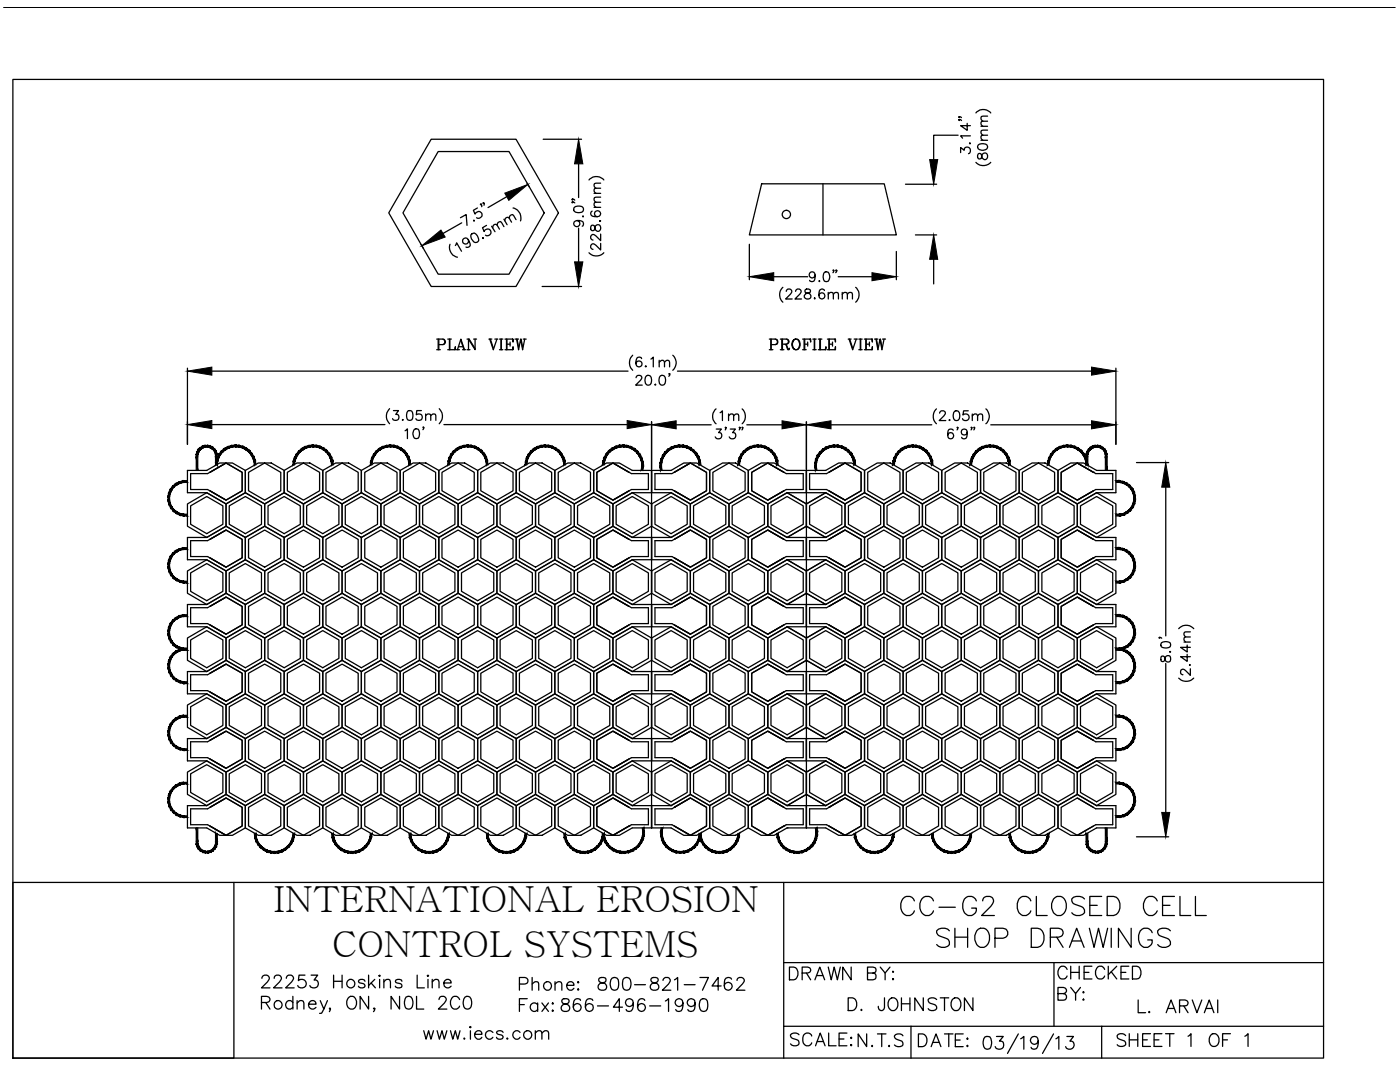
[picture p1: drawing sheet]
<svg xmlns="http://www.w3.org/2000/svg" width="279mm" height="216mm" viewBox="0 0 279 216" stroke-linecap="round" stroke-linejoin="round" font-family="sans-serif">
<defs><g id="words">
<g font-size="7.2">
<text x="54.6" y="182">INTERNATIONAL EROSION</text>
<text x="66.3" y="190.9">CONTROL SYSTEMS</text>
</g>
</g></defs>
<!-- layer: 0 -->
<g fill="none" stroke="#000" stroke-width=".25">
<path d="M2.6 15.8h261.5v195.3h-261.5zM86 27.8h17l8.4 14.7-8.4 14.7h-17l-8.4-14.7zM87.4 30.2h14.2l7 12.3-7 12.2h-14.2l-7-12.2zM101.1 39.3l-3.7 2.1M105.2 36.5l.4 .8M108.4 27.8h7.7M114.2 39.7v.2l-.1-.1 .1-.1 .5 .2M115.5 32.7v6.7M117.5 35.9a1.94 1.94 0 0 1 3 0M118.6 38.6h1.3M119.9 39.3l-1.3 .1v.5l.3 .5M119.9 37.6h-1.3v.5l.3 .5"/>
<path d="M119.9 36.5l-1.3 .1v.5l.3 .5M152 36.7h24.5l2.4 10.2h-29.4zM164.2 36.7v10.2M180.7 36.8h6.2M191.2 27h-4.9v4.8M191.4 23.8v.3v-.3l.5 .3M191.4 23.3v.2v-.2l.5 .2M191.7 30.5v-1.1l.7 .6a.66 .66 0 0 1 .9-.6 .66 .66 0 0 1 .3 1.1l-.3 .2M193 24.6v1.4l-1.3-.9h2M193.6 28.5v.2zM193.7 27.1h-2l.4 .5M194.8 32.4a2.02 2.02 0 0 0 2.9 0"/>
<path d="M194.8 22.5a1.94 1.94 0 0 1 2.9 0M195.2 30.7l-.1 .3 .1 .6a.4 .4 0 0 0 .7-.1 .7 .7 0 0 1 .2-.8 .7 .7 0 0 1 .9 0 .68 .68 0 0 1 .1 .8 .68 .68 0 0 1-.7 .3 1.13 1.13 0 0 1-.6-1.1zM195.2 28.9a1.29 1.29 0 0 1 1.9 .3v.2a1.12 1.12 0 0 1-2 0zM195.8 28h1.3M195.8 25.2h1.3M197.1 27l-1.2 .1-.1 .4 .4 .5M197.1 26h-1.2l-.1 .5 .4 .5M197.1 24.2l-1.2 .1-.1 .4 .4 .5M197.1 23.2l-1.2 .1-.1 .4 .4 .5M84 48.8l.5 .7M89.8 48.7a1.99 1.99 0 0 0 1.5 2.6M90.9 49l.2-.6 1 1.7"/>
<path d="M91.9 43.4l1.1-.6 .2 2.2M92.1 44.5l-3.7 2.1M93.5 47.8a.62 .62 0 0 1-.5 .9 .62 .62 0 0 1-.7-.7 .62 .62 0 0 1 .9-.4 2.1 2.1 0 0 1 .6 1.4 .65 .65 0 0 1-.8 .3M94 46.9a.69 .69 0 0 1 .9-.2 1.89 1.89 0 0 1 .6 1.3 .66 .66 0 0 1-.9 .3 1.56 1.56 0 0 1-.6-1.4zM94.6 44v.1zM95.3 41.5l-.8 .5 .3 .7a.71 .71 0 0 1 .9-.5 .71 .71 0 0 1 .4 1 .71 .71 0 0 1-1 .2M96 40.7l-.1 .1 .1-.1 .1 .5M96.3 47.4l.2 .2zM96.5 40.5l-.1 .1v-.2l.2 .2v.4M97.1 45l-.8 .4 .3 .8a.69 .69 0 0 1 1-.5 .69 .69 0 0 1 .3 1 .69 .69 0 0 1-1 .2M98.1 45.1l.7 1.1M98.3 45.4l.2-.5 .5-.1 .7 .9"/>
<path d="M99.2 44.9l.2-.5 .5-.2 .7 1M100.6 43.7l.6 1.1M100.7 44l.3-.5 .4-.1 .7 .9M101.6 43.5l.2-.5 .5-.2 .7 1M102.4 41.5a2.06 2.06 0 0 1 1.5 2.6M108.2 57.2h7.9M114.2 40.3v.2l-.1-.1 .1-.1 .5 .2M114.6 41.4a1.23 1.23 0 0 1 1.8 .3v.2a1.12 1.12 0 0 1-1.9 0zM115.2 44a.61 .61 0 0 1 .6 .8 .61 .61 0 0 1-1 .3 .61 .61 0 0 1 0-1 1 1 0 0 1 1.6 .7l-.2 .3M115.5 45.5v6.8M116.4 43.1v.2zM117.5 50.4a2.02 2.02 0 0 0 3 0"/>
<path d="M118 45l-.1 .3 .1 .6a.4 .4 0 0 0 .6-.1 .7 .7 0 0 1 .3-.8 .7 .7 0 0 1 .8 0 .68 .68 0 0 1 .2 .8 .68 .68 0 0 1-.7 .4 1.13 1.13 0 0 1-.6-1.2zM118.2 42.1l-.2 .1a.59 .59 0 0 0 .3 1 1.2 1.2 0 0 0 1.6-.5 .6 .6 0 0 0-.6-.7 .6 .6 0 0 0-.6 .6 .6 .6 0 0 0 .5 .6M118.6 41.4h1.3M119.7 44.1h.2zM119.9 48.6v1.3l-1.4-1.2h-.4l-.2 .3v.4l.4 .4M119.9 46.7v1.3l-1.4-1.2-.4 .1-.2 .3v.4l.4 .3M119.9 40.4h-1.3v.5l.3 .5M149.5 48.7v7.1M154.4 55.2h6.8M156.2 57.3a2.02 2.02 0 0 0 0 3M156.9 58.1l.4-.4h.3l.3 .2 .1 .4-1.2 1.4h1.3M158.8 58.1l.3-.4h.4l.3 .2 .1 .4-1.2 1.4h1.3"/>
<path d="M160.7 57.8a.4 .4 0 0 0 .2 .6 .7 .7 0 0 1 .8 .3 .7 .7 0 0 1 0 .8 .68 .68 0 0 1-.8 .2 .68 .68 0 0 1-.4-.7 1.13 1.13 0 0 1 1.2-.7v-.3a.68 .68 0 0 0-1-.2zM162.6 59.5v.2zM162.7 54.9a.59 .59 0 0 1-.8 .5 .59 .59 0 0 1-.3-.9 .59 .59 0 0 1 1 0 1.9 1.9 0 0 1-.2 1.6 .62 .62 0 0 1-.8-.2M163.4 56.1h.2zM164.5 54.3a.64 .64 0 0 1 1 .3 .99 .99 0 0 1-.7 1.6 1.06 1.06 0 0 1-.4-1.6zM164.5 58v-.2a.59 .59 0 0 0-1 .3 1.2 1.2 0 0 0 .5 1.6 .6 .6 0 0 0 .6-.6 .6 .6 0 0 0-.5-.6 .6 .6 0 0 0-.7 .5M165.3 58.7l.5-.4 .4 .1 .1 1.3M165.3 58.3v1.4M166.3 58.7l.5-.4 .4 .1 .1 1.3M166.4 53.9l-.1 .2-.1-.2h.2l-.2 .5M167 53.9l-.1 .2-.1-.2h.2l-.2 .5M167.3 55.2h6.7"/>
<path d="M168.1 58.7l.5-.4 .4 .1 .1 1.3M168.1 58.3v1.4M169.1 58.7l.5-.4 .4 .1 .1 1.3M170.8 57.3a1.94 1.94 0 0 1 0 3M178.9 50.2v5.6M182.7 46.9h4.2M186.3 51.7v5M37.4 73.5v15.2M42.3 74.1h83M126.3 70.9a2.08 2.08 0 0 0 0 3M126.9 75.4l.4-.5h.4l.4 .4-.3 .6-.9 .9h1.3M128 71.6a.59 .59 0 0 0-.8-.3 1.13 1.13 0 0 0 .3 1.9 .62 .62 0 0 0 .6-.6 .62 .62 0 0 0-.6-.6 .62 .62 0 0 0-.6 .6"/>
<path d="M128.8 73.1h.2zM129 75a.64 .64 0 0 1 .9 .3 1.28 1.28 0 0 1-.4 1.5h-.2a1.24 1.24 0 0 1-.3-1.8zM129.9 71.6l.5-.3v1.9M130.7 76.8h.2zM131.6 72.3l.4-.4 .5 .1 .1 1.2M131.6 71.9v1.3M131.8 75a.64 .64 0 0 1 .9 .3 1.28 1.28 0 0 1-.4 1.5h-.2a1.24 1.24 0 0 1-.3-1.8zM132.6 72.3l.5-.4 .4 .1 .1 1.2M133.7 74.6h-.2h.2l-.2 .5M134.3 70.9a1.99 1.99 0 0 1 0 3M135.2 74.1h82.6M222.7 73.5v15.2"/>
<path d="M37.4 93.9h3.9l2.5-1.5h2.6l2.6 1.5v4.4l-3.9 2.3-3.8-2.3h-3.9zM41.9 94.2l3.2-1.8 3.2 1.8v3.7l-3.2 1.9-3.2-1.9M42.3 84.7h34.5M45.1 92.4l-3.7 2.1h-3.4v3.2h3.4l3.7 2.1M49 93.9l2.5-1.5h2.6l2.6 1.5v4.4l-3.9 2.3-3.8-2.3zM49.6 94.2l3.2-1.8 3.2 1.8v3.7l-3.2 1.9-3.2-1.9zM56.7 93.9l2.6-1.5h2.5l2.6 1.5v4.4l-3.8 2.3-3.9-2.3zM57.3 94.2l3.3-1.8 3.2 1.8v3.7l-3.2 1.9-3.3-1.9zM64.4 93.9l2.6-1.5h2.6l2.5 1.5v4.4l-3.8 2.3-3.9-2.3zM65.1 94.2l3.2-1.8 3.2 1.8v3.7l-3.2 1.9-3.2-1.9zM72.1 93.9l2.6-1.5h2.6l2.6 1.5v4.4l-3.9 2.3-3.9-2.3zM72.8 94.2l3.2-1.8 3.2 1.8v3.7l-3.2 1.9-3.2-1.9z"/>
<path d="M77.8 81.5a2.08 2.08 0 0 0 0 3.1M78.5 81.9h1l-.5 .8a.64 .64 0 0 1 .6 .9 .64 .64 0 0 1-1.1 .2l-.2-.3M79.9 93.9l2.6-1.5h2.5l2.6 1.5v4.4l-3.9 2.3-3.8-2.3zM80.3 83.8h.2zM80.5 94.2l3.2-1.8 3.2 1.8v3.7l-3.2 1.9-3.2-1.9zM80.8 86l.5-.4v1.9M81.4 82a.64 .64 0 0 1 .9 .3 1.71 1.71 0 0 1-.1 1.5 .67 .67 0 0 1-1-.3 1.83 1.83 0 0 1 .2-1.5zM82.7 85.7a.64 .64 0 0 1 .9 .3 1.75 1.75 0 0 1-.1 1.4 .64 .64 0 0 1-1-.3 1.44 1.44 0 0 1 .2-1.4zM84.1 81.9h-.9l-.1 .9a.68 .68 0 0 1 1 0 .68 .68 0 0 1-.1 1 .68 .68 0 0 1-1-.3M84.6 85.3l-.1 .1-.1-.1h.2l-.2 .4M84.9 82.9a.67 .67 0 0 1 1-.2l.1 1.2M84.9 82.6v1.3"/>
<path d="M86 82.9l.4-.3 .5 .1 .1 1.2M87.6 93.9l2.6-1.5h2.5l2.6 1.5v4.4l-3.9 2.3-3.8-2.3zM87.7 81.5a2.08 2.08 0 0 1 0 3.1M88.2 94.2l3.2-1.8 3.2 1.8v3.7l-3.2 1.9-3.2-1.9zM88.6 84.7h36.6M95.3 93.9l2.6-1.5h2.5l2.6 1.5v4.4l-3.8 2.3-3.9-2.3zM96 94.2l3.2-1.8 3.2 1.8v3.7l-3.2 1.9-3.2-1.9zM103 93.9l2.6-1.5h2.6l2.5 1.5v4.4l-3.8 2.3-3.9-2.3zM103.7 94.2l3.2-1.8 3.2 1.8v3.7l-3.2 1.9-3.2-1.9zM110.7 93.9l2.6-1.5h2.6l2.6 1.5v4.4l-3.9 2.3-3.9-2.3zM111.4 94.2l3.2-1.8 3.2 1.8v3.7l-3.2 1.9-3.2-1.9zM118.5 93.9l2.6-1.5h2.5l2.6 1.5h7.7l2.6-1.5h2.6l2.5 1.5v4.4l-3.8 2.3-3.9-2.3h-7.7l-3.9 2.3-3.8-2.3z"/>
<path d="M122.3 92.4l3.7 2.1h3.4v3.2h-3.4l-3.7 2.1M125.5 94.2l-3.2-1.8-3.2 1.8v3.7l3.2 1.9 3.2-1.9M130 84.1v9.6M130 93.9v71.3M134.6 94.2l3.2-1.8 3.2 1.8v3.7l-3.2 1.9-3.2-1.9M134.9 84.8h7M137.8 92.4l-3.7 2.1h-3.4v3.2h3.4l3.7 2.1M141.6 93.9l2.6-1.5h2.6l2.5 1.5v4.4l-3.8 2.3-3.9-2.3zM142.3 94.2l3.2-1.8 3.2 1.8v3.7l-3.2 1.9-3.2-1.9zM142.9 81.6a1.95 1.95 0 0 0 0 3M142.9 85.6h1.1l-.6 .7a.65 .65 0 0 1 .6 1 .65 .65 0 0 1-1.1 0l-.2-.1M143.7 82.4l.5-.4v1.9"/>
<path d="M144.9 85.3h-.2h.2l-.2 .5M145.4 83l.5-.4 .4 .1 .1 1.2M145.4 82.6v1.3M145.7 85.6h1.1l-.6 .7a.65 .65 0 0 1 .6 1 .65 .65 0 0 1-1.1 0l-.2-.1M146.4 83l.5-.4 .4 .1 .1 1.2M147.7 85.3h-.2h.2l-.2 .5M148.1 81.6a2.03 2.03 0 0 1 0 3M148.2 85.3h-.1h.1l-.1 .5M149 84.8h7.1M153.2 92.4l3.7 2.1h3.4v3.2h-3.4l-3.7 2.1M156.4 94.2l-3.2-1.8-3.2 1.8v3.7l3.2 1.9 3.2-1.9M157.1 93.9h.1"/>
<path d="M157.1 93.9l-2.6-1.5h-2.6l-2.6 1.5v4.4l3.9 2.3 3.9-2.3 3.8 2.3 3.9-2.3M157.1 93.9h7.7l2.6-1.5h2.6l2.5 1.5v4.4l-3.9 2.3-3.8-2.3M157.1 98.3h7.7M160.9 84.2v9.5M160.9 93.9v71.3M165.4 94.2l3.2-1.8 3.3 1.8v3.7l-3.3 1.9-3.2-1.9M165.8 84.8h20.2M168.6 92.4l-3.6 2.1h-3.4v3.2h3.4l3.6 2.1M172.5 93.9l2.6-1.5h2.6l2.5 1.5v4.4l-3.8 2.3-3.9-2.3zM173.2 94.2l3.2-1.8 3.2 1.8v3.7l-3.2 1.9-3.2-1.9zM180.2 93.9l2.6-1.5h2.6l2.5 1.5v4.4l-3.8 2.3-3.9-2.3zM180.9 94.2l3.2-1.8 3.2 1.8v3.7l-3.2 1.9-3.2-1.9z"/>
<path d="M186.9 81.6a2.03 2.03 0 0 0 0 3M187.5 82.4l.4-.4h.4l.4 .4-.3 .6-1 .9h1.4M187.9 93.9l2.6-1.5h2.6l2.6 1.5v4.4l-3.9 2.3-3.9-2.3zM188.6 94.2l3.2-1.8 3.3 1.8v3.7l-3.3 1.9-3.2-1.9zM189.4 83.8h.2zM190.2 85.9a.58 .58 0 0 0-1 .1 1.61 1.61 0 0 0 .2 1.5 .6 .6 0 0 0 .9-.3 .6 .6 0 0 0-.4-.8 .6 .6 0 0 0-.8 .5M190.5 82.1a.64 .64 0 0 1 1 .3 1.28 1.28 0 0 1-.5 1.5h-.2a1.24 1.24 0 0 1-.3-1.8zM191.2 85.3h-.2h.2l-.2 .5M193 86.2a.6 .6 0 0 1-.8 .5 .6 .6 0 0 1-.2-.9 .6 .6 0 0 1 .9 .1 1.98 1.98 0 0 1-.1 1.6 .59 .59 0 0 1-.9-.2M193.2 82h-.9l-.1 .8a.69 .69 0 0 1 1 0 .69 .69 0 0 1-.1 1 .69 .69 0 0 1-1-.3M194 85.3h-.2h.2l-.2 .5M194 83l.5-.4 .5 .1 .1 1.2"/>
<path d="M194 82.6v1.3M194.5 85.3h-.2h.2l-.2 .5M195.1 83l.5-.4 .4 .1 .1 1.2M195.7 93.9l2.6-1.5h2.5l2.6 1.5v4.4l-3.9 2.3-3.8-2.3zM196.3 94.2l3.2-1.8 3.3 1.8v3.7l-3.3 1.9-3.2-1.9zM196.8 81.6a1.95 1.95 0 0 1 0 3M197.7 84.8h20.1M203.4 93.9l2.6-1.5h2.6l2.5 1.5v4.4l-3.9 2.3-3.8-2.3zM204 94.2l3.2-1.8 3.3 1.8v3.7l-3.3 1.9-3.2-1.9zM211.1 93.9l2.6-1.5h2.6l2.5 1.5h3.9v4.4h-3.9l-3.8 2.3-3.9-2.3zM215 92.4l3.7 2.1h3.4v3.2h-3.4l-3.7 2.1M218.2 94.2h.1"/>
<path d="M218.2 94.2l-3.2-1.8-3.2 1.8v3.7l3.2 1.9 3.2-1.9M226.8 92.3h6.4M232.6 97.2v29.7M37.4 113.9l3.9-2.2 3.8 2.2v4.5l-3.8 2.2-3.9-2.2zM37.4 100.6l3.9-2.3 3.8 2.3v4.4l-3.8 2.2-3.9-2.2zM37.4 107.2h3.9l3.8-2.2 3.9 2.2v4.5l-3.9 2.2-3.8-2.2h-3.9zM38 114.3l3.3-1.8 3.2 1.8v3.7l-3.2 1.9-3.3-1.9zM38 100.9l3.3-1.8 3.2 1.8v3.7l-3.2 1.9-3.3-1.9zM41.9 107.6l3.2-1.8 3.2 1.8v3.7l-3.2 1.9-3.2-1.9M45.1 113.9l3.9-2.2 3.8 2.2v4.5l-3.8 2.2-3.9-2.2zM45.1 100.6l3.9-2.3 3.8 2.3v4.4l-3.8 2.2-3.9-2.2zM45.1 119.1l-3.7 2.2h-3.4v3.1h3.4l3.7 2.1"/>
<path d="M45.1 105.8l-3.7 2.1h-3.4v3.2h3.4l3.7 2.1M45.7 114.3l3.3-1.8 3.2 1.8v3.7l-3.2 1.9-3.3-1.9zM45.7 100.9l3.3-1.8 3.2 1.8v3.7l-3.2 1.9-3.3-1.9zM49 107.2l3.8-2.2 3.9 2.2v4.5l-3.9 2.2-3.8-2.2zM49.6 107.6l3.2-1.8 3.2 1.8v3.7l-3.2 1.9-3.2-1.9zM52.8 113.9l3.9-2.2 3.9 2.2v4.5l-3.9 2.2-3.9-2.2zM52.8 100.6l3.9-2.3 3.9 2.3v4.4l-3.9 2.2-3.9-2.2zM53.5 114.3l3.2-1.8 3.2 1.8v3.7l-3.2 1.9-3.2-1.9zM53.5 100.9l3.2-1.8 3.2 1.8v3.7l-3.2 1.9-3.2-1.9zM56.7 107.2l3.9-2.2 3.8 2.2v4.5l-3.8 2.2-3.9-2.2zM57.3 107.6l3.3-1.8 3.2 1.8v3.7l-3.2 1.9-3.3-1.9zM60.6 113.9l3.8-2.2 3.9 2.2v4.5l-3.9 2.2-3.8-2.2z"/>
<path d="M60.6 100.6l3.8-2.3 3.9 2.3v4.4l-3.9 2.2-3.8-2.2zM61.2 114.3l3.2-1.8 3.2 1.8v3.7l-3.2 1.9-3.2-1.9zM61.2 100.9l3.2-1.8 3.2 1.8v3.7l-3.2 1.9-3.2-1.9zM64.4 107.2l3.9-2.2 3.8 2.2v4.5l-3.8 2.2-3.9-2.2zM65.1 107.6l3.2-1.8 3.2 1.8v3.7l-3.2 1.9-3.2-1.9zM68.3 113.9l3.8-2.2 3.9 2.2v4.5l-3.9 2.2-3.8-2.2zM68.3 100.6l3.8-2.3 3.9 2.3v4.4l-3.9 2.2-3.8-2.2zM68.9 114.3l3.2-1.8 3.2 1.8v3.7l-3.2 1.9-3.2-1.9zM68.9 100.9l3.2-1.8 3.2 1.8v3.7l-3.2 1.9-3.2-1.9zM72.1 107.2l3.9-2.2 3.9 2.2v4.5l-3.9 2.2-3.9-2.2zM72.8 107.6l3.2-1.8 3.2 1.8v3.7l-3.2 1.9-3.2-1.9zM76 113.9l3.9-2.2 3.8 2.2v4.5l-3.8 2.2-3.9-2.2z"/>
<path d="M76 100.6l3.9-2.3 3.8 2.3v4.4l-3.8 2.2-3.9-2.2zM76.7 114.3l3.2-1.8 3.2 1.8v3.7l-3.2 1.9-3.2-1.9zM76.7 100.9l3.2-1.8 3.2 1.8v3.7l-3.2 1.9-3.2-1.9zM79.9 107.2l3.8-2.2 3.9 2.2v4.5l-3.9 2.2-3.8-2.2zM80.5 107.6l3.2-1.8 3.2 1.8v3.7l-3.2 1.9-3.2-1.9zM83.7 113.9l3.9-2.2 3.8 2.2v4.5l-3.8 2.2-3.9-2.2zM83.7 100.6l3.9-2.3 3.8 2.3v4.4l-3.8 2.2-3.9-2.2zM84.4 114.3l3.2-1.8 3.2 1.8v3.7l-3.2 1.9-3.2-1.9zM84.4 100.9l3.2-1.8 3.2 1.8v3.7l-3.2 1.9-3.2-1.9zM87.6 107.2l3.8-2.2 3.9 2.2v4.5l-3.9 2.2-3.8-2.2zM88.2 107.6l3.2-1.8 3.2 1.8v3.7l-3.2 1.9-3.2-1.9zM91.4 113.9l3.9-2.2 3.9 2.2v4.5l-3.9 2.2-3.9-2.2z"/>
<path d="M91.4 100.6l3.9-2.3 3.9 2.3v4.4l-3.9 2.2-3.9-2.2zM92.1 114.3l3.2-1.8 3.2 1.8v3.7l-3.2 1.9-3.2-1.9zM92.1 100.9l3.2-1.8 3.2 1.8v3.7l-3.2 1.9-3.2-1.9zM95.3 107.2l3.9-2.2 3.8 2.2v4.5l-3.8 2.2-3.9-2.2zM96 107.6l3.2-1.8 3.2 1.8v3.7l-3.2 1.9-3.2-1.9zM99.2 113.9l3.8-2.2 3.9 2.2v4.5l-3.9 2.2-3.8-2.2zM99.2 100.6l3.8-2.3 3.9 2.3v4.4l-3.9 2.2-3.8-2.2zM99.8 114.3l3.2-1.8 3.2 1.8v3.7l-3.2 1.9-3.2-1.9zM99.8 100.9l3.2-1.8 3.2 1.8v3.7l-3.2 1.9-3.2-1.9zM103 107.2l3.9-2.2 3.8 2.2v4.5l-3.8 2.2-3.9-2.2zM103.7 107.6l3.2-1.8 3.2 1.8v3.7l-3.2 1.9-3.2-1.9zM106.9 113.9l3.8-2.2 3.9 2.2v4.5l-3.9 2.2-3.8-2.2z"/>
<path d="M106.9 100.6l3.8-2.3 3.9 2.3v4.4l-3.9 2.2-3.8-2.2zM107.5 114.3l3.2-1.8 3.2 1.8v3.7l-3.2 1.9-3.2-1.9zM107.5 100.9l3.2-1.8 3.2 1.8v3.7l-3.2 1.9-3.2-1.9zM110.7 107.2l3.9-2.2 3.9 2.2v4.5l-3.9 2.2-3.9-2.2zM111.4 107.6l3.2-1.8 3.2 1.8v3.7l-3.2 1.9-3.2-1.9zM114.6 113.9l3.9-2.2 3.8 2.2v4.5l-3.8 2.2-3.9-2.2zM114.6 100.6l3.9-2.3 3.8 2.3v4.4l-3.8 2.2-3.9-2.2zM115.3 114.3l3.2-1.8 3.2 1.8v3.7l-3.2 1.9-3.2-1.9zM115.3 100.9l3.2-1.8 3.2 1.8v3.7l-3.2 1.9-3.2-1.9zM122.3 113.9l3.9-2.2 3.8 2.2v4.5l-3.8 2.2-3.9-2.2zM122.3 100.6l3.9-2.3 3.8 2.3v4.4l-3.8 2.2-3.9-2.2zM122.3 119.1l3.7 2.2h3.4v3.1h-3.4l-3.7 2.1"/>
<path d="M122.3 105.8l3.7 2.1h3.4v3.2h-3.4l-3.7 2.1M123 114.3l3.2-1.8 3.2 1.8v3.7l-3.2 1.9-3.2-1.9zM123 100.9l3.2-1.8 3.2 1.8v3.7l-3.2 1.9-3.2-1.9zM125.5 107.6l-3.2-1.8-3.2 1.8v3.7l3.2 1.9 3.2-1.9M126.2 107.2l-3.9-2.2-3.8 2.2v4.5l3.8 2.2 3.9-2.2h7.7l3.9 2.2 3.8-2.2v-4.5l-3.8-2.2-3.9 2.2M126.2 107.2h7.7M130 113.9l3.9-2.2 3.9 2.2v4.5l-3.9 2.2-3.9-2.2zM130 100.6l3.9-2.3 3.9 2.3v4.4l-3.9 2.2-3.9-2.2zM130.7 114.3l3.2-1.8 3.2 1.8v3.7l-3.2 1.9-3.2-1.9zM130.7 100.9l3.2-1.8 3.2 1.8v3.7l-3.2 1.9-3.2-1.9zM134.6 107.6l3.2-1.8 3.2 1.8v3.7l-3.2 1.9-3.2-1.9M137.8 113.9l3.8-2.2 3.9 2.2v4.5l-3.9 2.2-3.8-2.2z"/>
<path d="M137.8 100.6l3.8-2.3 3.9 2.3v4.4l-3.9 2.2-3.8-2.2zM137.8 119.1l-3.7 2.2h-3.4v3.1h3.4l3.7 2.1M137.8 105.8l-3.7 2.1h-3.4v3.2h3.4l3.7 2.1M138.4 114.3l3.2-1.8 3.3 1.8v3.7l-3.3 1.9-3.2-1.9zM138.4 100.9l3.2-1.8 3.3 1.8v3.7l-3.3 1.9-3.2-1.9zM141.6 107.2l3.9-2.2 3.8 2.2v4.5l-3.8 2.2-3.9-2.2zM142.3 107.6l3.2-1.8 3.2 1.8v3.7l-3.2 1.9-3.2-1.9zM145.5 113.9l3.8-2.2 3.9 2.2v4.5l-3.9 2.2-3.8-2.2zM145.5 100.6l3.8-2.3 3.9 2.3v4.4l-3.9 2.2-3.8-2.2zM146.1 114.3l3.2-1.8 3.3 1.8v3.7l-3.3 1.9-3.2-1.9zM146.1 100.9l3.2-1.8 3.3 1.8v3.7l-3.3 1.9-3.2-1.9zM153.2 113.9l3.9-2.2 3.8 2.2v4.5l-3.8 2.2-3.9-2.2z"/>
<path d="M153.2 100.6l3.9-2.3 3.8 2.3v4.4l-3.8 2.2-3.9-2.2zM153.2 119.1l3.7 2.2h3.4v3.1h-3.4l-3.7 2.1M153.2 105.8l3.7 2.1h3.4v3.2h-3.4l-3.7 2.1M153.9 114.3l3.2-1.8 3.2 1.8v3.7l-3.2 1.9-3.2-1.9zM153.9 100.9l3.2-1.8 3.2 1.8v3.7l-3.2 1.9-3.2-1.9zM156.4 107.6l-3.2-1.8-3.2 1.8v3.7l3.2 1.9 3.2-1.9M157.1 111.7h.1M157.1 107.2l-3.9-2.2-3.9 2.2v4.5l3.9 2.2 3.9-2.2M157.1 111.7l3.8 2.2 3.9-2.2M157.1 107.2l3.8-2.2 3.9 2.2M157.1 107.2h7.7M157.1 111.7h7.7"/>
<path d="M160.9 113.9l3.9-2.2 3.8 2.2v4.5l-3.8 2.2-3.9-2.2zM160.9 100.6l3.9-2.3 3.8 2.3v4.4l-3.8 2.2-3.9-2.2zM161.6 114.3l3.2-1.8 3.2 1.8v3.7l-3.2 1.9-3.2-1.9zM161.6 100.9l3.2-1.8 3.2 1.8v3.7l-3.2 1.9-3.2-1.9zM164.8 107.2l3.8-2.2 3.9 2.2v4.5l-3.9 2.2-3.8-2.2M165.4 107.6l3.2-1.8 3.3 1.8v3.7l-3.3 1.9-3.2-1.9M168.6 113.9l3.9-2.2 3.9 2.2v4.5l-3.9 2.2-3.9-2.2zM168.6 100.6l3.9-2.3 3.9 2.3v4.4l-3.9 2.2-3.9-2.2zM168.6 119.1l-3.6 2.2h-3.4v3.1h3.4l3.6 2.1M168.6 105.8l-3.6 2.1h-3.4v3.2h3.4l3.6 2.1M169.3 114.3l3.2-1.8 3.3 1.8v3.7l-3.3 1.9-3.2-1.9zM169.3 100.9l3.2-1.8 3.3 1.8v3.7l-3.3 1.9-3.2-1.9z"/>
<path d="M172.5 107.2l3.9-2.2 3.8 2.2v4.5l-3.8 2.2-3.9-2.2zM173.2 107.6l3.2-1.8 3.2 1.8v3.7l-3.2 1.9-3.2-1.9zM176.4 113.9l3.8-2.2 3.9 2.2v4.5l-3.9 2.2-3.8-2.2zM176.4 100.6l3.8-2.3 3.9 2.3v4.4l-3.9 2.2-3.8-2.2zM177 114.3l3.2-1.8 3.3 1.8v3.7l-3.3 1.9-3.2-1.9zM177 100.9l3.2-1.8 3.3 1.8v3.7l-3.3 1.9-3.2-1.9zM180.2 107.2l3.9-2.2 3.8 2.2v4.5l-3.8 2.2-3.9-2.2zM180.9 107.6l3.2-1.8 3.2 1.8v3.7l-3.2 1.9-3.2-1.9zM184.1 113.9l3.8-2.2 3.9 2.2v4.5l-3.9 2.2-3.8-2.2zM184.1 100.6l3.8-2.3 3.9 2.3v4.4l-3.9 2.2-3.8-2.2zM184.7 114.3l3.2-1.8 3.3 1.8v3.7l-3.3 1.9-3.2-1.9zM184.7 100.9l3.2-1.8 3.3 1.8v3.7l-3.3 1.9-3.2-1.9z"/>
<path d="M187.9 107.2l3.9-2.2 3.9 2.2v4.5l-3.9 2.2-3.9-2.2zM188.6 107.6l3.2-1.8 3.3 1.8v3.7l-3.3 1.9-3.2-1.9zM191.8 113.9l3.9-2.2 3.8 2.2v4.5l-3.8 2.2-3.9-2.2zM191.8 100.6l3.9-2.3 3.8 2.3v4.4l-3.8 2.2-3.9-2.2zM192.5 114.3l3.2-1.8 3.2 1.8v3.7l-3.2 1.9-3.2-1.9zM192.5 100.9l3.2-1.8 3.2 1.8v3.7l-3.2 1.9-3.2-1.9zM195.7 107.2l3.8-2.2 3.9 2.2v4.5l-3.9 2.2-3.8-2.2zM196.3 107.6l3.2-1.8 3.3 1.8v3.7l-3.3 1.9-3.2-1.9zM199.5 113.9l3.9-2.2 3.8 2.2v4.5l-3.8 2.2-3.9-2.2zM199.5 100.6l3.9-2.3 3.8 2.3v4.4l-3.8 2.2-3.9-2.2zM200.2 114.3l3.2-1.8 3.2 1.8v3.7l-3.2 1.9-3.2-1.9zM200.2 100.9l3.2-1.8 3.2 1.8v3.7l-3.2 1.9-3.2-1.9z"/>
<path d="M203.4 107.2l3.8-2.2 3.9 2.2v4.5l-3.9 2.2-3.8-2.2zM204 107.6l3.2-1.8 3.3 1.8v3.7l-3.3 1.9-3.2-1.9zM207.2 113.9l3.9-2.2 3.9 2.2v4.5l-3.9 2.2-3.9-2.2zM207.2 100.6l3.9-2.3 3.9 2.3v4.4l-3.9 2.2-3.9-2.2zM207.9 114.3l3.2-1.8 3.3 1.8v3.7l-3.3 1.9-3.2-1.9zM207.9 100.9l3.2-1.8 3.3 1.8v3.7l-3.3 1.9-3.2-1.9zM211.1 107.2l3.9-2.2 3.8 2.2h3.9v4.5h-3.9l-3.8 2.2-3.9-2.2zM215 113.9l3.8-2.2 3.9 2.2v4.5l-3.9 2.2-3.8-2.2zM215 100.6l3.8-2.3 3.9 2.3v4.4l-3.9 2.2-3.8-2.2zM215 105.8l3.7 2.1h3.4v3.2h-3.4l-3.7 2.1M215 119.1l3.7 2.2h3.4v3.1h-3.4l-3.7 2.1M215.6 114.3l3.2-1.8 3.3 1.8v3.7l-3.3 1.9-3.2-1.9z"/>
<path d="M215.6 100.9l3.2-1.8 3.3 1.8v3.7l-3.3 1.9-3.2-1.9zM218.2 111.3h.1M218.2 107.6l-3.2-1.8-3.2 1.8v3.7l3.2 1.9 3.2-1.9M37.4 127.3l3.9-2.2 3.8 2.2v4.5l-3.8 2.2-3.9-2.2zM37.4 134h3.9l3.8-2.2 3.9 2.2v4.4l-3.9 2.3-3.8-2.3h-3.9zM37.4 120.6h3.9l3.8-2.2 3.9 2.2v4.5l-3.9 2.2-3.8-2.2h-3.9zM38 127.7l3.3-1.9 3.2 1.9v3.7l-3.2 1.8-3.3-1.8zM41.9 134.3l3.2-1.8 3.2 1.8v3.8l-3.2 1.8-3.2-1.8M41.9 121l3.2-1.9 3.2 1.9v3.7l-3.2 1.8-3.2-1.8M45.1 127.3l3.9-2.2 3.8 2.2v4.5l-3.8 2.2-3.9-2.2zM45.1 132.5l-3.7 2.1h-3.4v3.2h3.4l3.7 2.1M45.7 127.7l3.3-1.9 3.2 1.9v3.7l-3.2 1.8-3.3-1.8z"/>
<path d="M49 134l3.8-2.2 3.9 2.2v4.4l-3.9 2.3-3.8-2.3zM49 120.6l3.8-2.2 3.9 2.2v4.5l-3.9 2.2-3.8-2.2zM49.6 134.3l3.2-1.8 3.2 1.8v3.8l-3.2 1.8-3.2-1.8zM49.6 121l3.2-1.9 3.2 1.9v3.7l-3.2 1.8-3.2-1.8zM52.8 127.3l3.9-2.2 3.9 2.2v4.5l-3.9 2.2-3.9-2.2zM53.5 127.7l3.2-1.9 3.2 1.9v3.7l-3.2 1.8-3.2-1.8zM56.7 134l3.9-2.2 3.8 2.2v4.4l-3.8 2.3-3.9-2.3zM56.7 120.6l3.9-2.2 3.8 2.2v4.5l-3.8 2.2-3.9-2.2zM57.3 134.3l3.3-1.8 3.2 1.8v3.8l-3.2 1.8-3.3-1.8zM57.3 121l3.3-1.9 3.2 1.9v3.7l-3.2 1.8-3.3-1.8zM60.6 127.3l3.8-2.2 3.9 2.2v4.5l-3.9 2.2-3.8-2.2zM61.2 127.7l3.2-1.9 3.2 1.9v3.7l-3.2 1.8-3.2-1.8z"/>
<path d="M64.4 134l3.9-2.2 3.8 2.2v4.4l-3.8 2.3-3.9-2.3zM64.4 120.6l3.9-2.2 3.8 2.2v4.5l-3.8 2.2-3.9-2.2zM65.1 134.3l3.2-1.8 3.2 1.8v3.8l-3.2 1.8-3.2-1.8zM65.1 121l3.2-1.9 3.2 1.9v3.7l-3.2 1.8-3.2-1.8zM68.3 127.3l3.8-2.2 3.9 2.2v4.5l-3.9 2.2-3.8-2.2zM68.9 127.7l3.2-1.9 3.2 1.9v3.7l-3.2 1.8-3.2-1.8zM72.1 134l3.9-2.2 3.9 2.2v4.4l-3.9 2.3-3.9-2.3zM72.1 120.6l3.9-2.2 3.9 2.2v4.5l-3.9 2.2-3.9-2.2zM72.8 134.3l3.2-1.8 3.2 1.8v3.8l-3.2 1.8-3.2-1.8zM72.8 121l3.2-1.9 3.2 1.9v3.7l-3.2 1.8-3.2-1.8zM76 127.3l3.9-2.2 3.8 2.2v4.5l-3.8 2.2-3.9-2.2zM76.7 127.7l3.2-1.9 3.2 1.9v3.7l-3.2 1.8-3.2-1.8z"/>
<path d="M79.9 134l3.8-2.2 3.9 2.2v4.4l-3.9 2.3-3.8-2.3zM79.9 120.6l3.8-2.2 3.9 2.2v4.5l-3.9 2.2-3.8-2.2zM80.5 134.3l3.2-1.8 3.2 1.8v3.8l-3.2 1.8-3.2-1.8zM80.5 121l3.2-1.9 3.2 1.9v3.7l-3.2 1.8-3.2-1.8zM83.7 127.3l3.9-2.2 3.8 2.2v4.5l-3.8 2.2-3.9-2.2zM84.4 127.7l3.2-1.9 3.2 1.9v3.7l-3.2 1.8-3.2-1.8zM87.6 134l3.8-2.2 3.9 2.2v4.4l-3.9 2.3-3.8-2.3zM87.6 120.6l3.8-2.2 3.9 2.2v4.5l-3.9 2.2-3.8-2.2zM88.2 134.3l3.2-1.8 3.2 1.8v3.8l-3.2 1.8-3.2-1.8zM88.2 121l3.2-1.9 3.2 1.9v3.7l-3.2 1.8-3.2-1.8zM91.4 127.3l3.9-2.2 3.9 2.2v4.5l-3.9 2.2-3.9-2.2zM92.1 127.7l3.2-1.9 3.2 1.9v3.7l-3.2 1.8-3.2-1.8z"/>
<path d="M95.3 134l3.9-2.2 3.8 2.2v4.4l-3.8 2.3-3.9-2.3zM95.3 120.6l3.9-2.2 3.8 2.2v4.5l-3.8 2.2-3.9-2.2zM96 134.3l3.2-1.8 3.2 1.8v3.8l-3.2 1.8-3.2-1.8zM96 121l3.2-1.9 3.2 1.9v3.7l-3.2 1.8-3.2-1.8zM99.2 127.3l3.8-2.2 3.9 2.2v4.5l-3.9 2.2-3.8-2.2zM99.8 127.7l3.2-1.9 3.2 1.9v3.7l-3.2 1.8-3.2-1.8zM103 134l3.9-2.2 3.8 2.2v4.4l-3.8 2.3-3.9-2.3zM103 120.6l3.9-2.2 3.8 2.2v4.5l-3.8 2.2-3.9-2.2zM103.7 134.3l3.2-1.8 3.2 1.8v3.8l-3.2 1.8-3.2-1.8zM103.7 121l3.2-1.9 3.2 1.9v3.7l-3.2 1.8-3.2-1.8zM106.9 127.3l3.8-2.2 3.9 2.2v4.5l-3.9 2.2-3.8-2.2zM107.5 127.7l3.2-1.9 3.2 1.9v3.7l-3.2 1.8-3.2-1.8z"/>
<path d="M110.7 134l3.9-2.2 3.9 2.2v4.4l-3.9 2.3-3.9-2.3zM110.7 120.6l3.9-2.2 3.9 2.2v4.5l-3.9 2.2-3.9-2.2zM111.4 134.3l3.2-1.8 3.2 1.8v3.8l-3.2 1.8-3.2-1.8zM111.4 121l3.2-1.9 3.2 1.9v3.7l-3.2 1.8-3.2-1.8zM114.6 127.3l3.9-2.2 3.8 2.2v4.5l-3.8 2.2-3.9-2.2zM115.3 127.7l3.2-1.9 3.2 1.9v3.7l-3.2 1.8-3.2-1.8zM122.3 127.3l3.9-2.2 3.8 2.2v4.5l-3.8 2.2-3.9-2.2zM122.3 132.5l3.7 2.1h3.4v3.2h-3.4l-3.7 2.1M123 127.7l3.2-1.9 3.2 1.9v3.7l-3.2 1.8-3.2-1.8zM125.5 134.3l-3.2-1.8-3.2 1.8v3.8l3.2 1.8 3.2-1.8M125.5 121l-3.2-1.9-3.2 1.9v3.7l3.2 1.8 3.2-1.8M126.2 134l-3.9-2.2-3.8 2.2v4.4l3.8 2.3 3.9-2.3h7.7l3.9 2.3 3.8-2.3v-4.4l-3.8-2.2-3.9 2.2"/>
<path d="M126.2 120.6l-3.9-2.2-3.8 2.2v4.5l3.8 2.2 3.9-2.2h7.7l3.9 2.2 3.8-2.2v-4.5l-3.8-2.2-3.9 2.2M126.2 134h7.7M126.2 120.6h7.7M130 127.3l3.9-2.2 3.9 2.2v4.5l-3.9 2.2-3.9-2.2zM130.7 127.7l3.2-1.9 3.2 1.9v3.7l-3.2 1.8-3.2-1.8zM134.6 134.3l3.2-1.8 3.2 1.8v3.8l-3.2 1.8-3.2-1.8M134.6 121l3.2-1.9 3.2 1.9v3.7l-3.2 1.8-3.2-1.8M137.8 127.3l3.8-2.2 3.9 2.2v4.5l-3.9 2.2-3.8-2.2zM137.8 132.5l-3.7 2.1h-3.4v3.2h3.4l3.7 2.1M138.4 127.7l3.2-1.9 3.3 1.9v3.7l-3.3 1.8-3.2-1.8zM141.6 134l3.9-2.2 3.8 2.2v4.4l-3.8 2.3-3.9-2.3zM141.6 120.6l3.9-2.2 3.8 2.2v4.5l-3.8 2.2-3.9-2.2z"/>
<path d="M142.3 134.3l3.2-1.8 3.2 1.8v3.8l-3.2 1.8-3.2-1.8zM142.3 121l3.2-1.9 3.2 1.9v3.7l-3.2 1.8-3.2-1.8zM145.5 127.3l3.8-2.2 3.9 2.2v4.5l-3.9 2.2-3.8-2.2zM146.1 127.7l3.2-1.9 3.3 1.9v3.7l-3.3 1.8-3.2-1.8zM153.2 127.3l3.9-2.2 3.8 2.2v4.5l-3.8 2.2-3.9-2.2zM153.2 132.5l3.7 2.1h3.4v3.2h-3.4l-3.7 2.1M153.9 127.7l3.2-1.9 3.2 1.9v3.7l-3.2 1.8-3.2-1.8zM156.4 134.3l-3.2-1.8-3.2 1.8v3.8l3.2 1.8 3.2-1.8M156.4 121l-3.2-1.9-3.2 1.9v3.7l3.2 1.8 3.2-1.8M157.1 134l-3.9-2.2-3.9 2.2v4.4l3.9 2.3 3.9-2.3M157.1 120.6l-3.9-2.2-3.9 2.2v4.5l3.9 2.2 3.9-2.2M157.1 138.4l3.8 2.3 3.9-2.3"/>
<path d="M157.1 134l3.8-2.2 3.9 2.2M157.1 120.6l3.8-2.2 3.9 2.2M157.1 125.1l3.8 2.2 3.9-2.2M157.1 134h7.7M157.1 138.4h7.7M157.1 120.6h7.7M157.1 125.1h7.7M160.9 127.3l3.9-2.2 3.8 2.2v4.5l-3.8 2.2-3.9-2.2zM161.6 127.7l3.2-1.9 3.2 1.9v3.7l-3.2 1.8-3.2-1.8zM164.8 134l3.8-2.2 3.9 2.2v4.4l-3.9 2.3-3.8-2.3M164.8 120.6l3.8-2.2 3.9 2.2v4.5l-3.9 2.2-3.8-2.2M165.4 134.3l3.2-1.8 3.3 1.8v3.8l-3.3 1.8-3.2-1.8"/>
<path d="M165.4 121l3.2-1.9 3.3 1.9v3.7l-3.3 1.8-3.2-1.8M168.6 127.3l3.9-2.2 3.9 2.2v4.5l-3.9 2.2-3.9-2.2zM168.6 132.5l-3.6 2.1h-3.4v3.2h3.4l3.6 2.1M169.3 127.7l3.2-1.9 3.3 1.9v3.7l-3.3 1.8-3.2-1.8zM172.5 134l3.9-2.2 3.8 2.2v4.4l-3.8 2.3-3.9-2.3zM172.5 120.6l3.9-2.2 3.8 2.2v4.5l-3.8 2.2-3.9-2.2zM173.2 134.3l3.2-1.8 3.2 1.8v3.8l-3.2 1.8-3.2-1.8zM173.2 121l3.2-1.9 3.2 1.9v3.7l-3.2 1.8-3.2-1.8zM176.4 127.3l3.8-2.2 3.9 2.2v4.5l-3.9 2.2-3.8-2.2zM177 127.7l3.2-1.9 3.3 1.9v3.7l-3.3 1.8-3.2-1.8zM180.2 134l3.9-2.2 3.8 2.2v4.4l-3.8 2.3-3.9-2.3zM180.2 120.6l3.9-2.2 3.8 2.2v4.5l-3.8 2.2-3.9-2.2z"/>
<path d="M180.9 134.3l3.2-1.8 3.2 1.8v3.8l-3.2 1.8-3.2-1.8zM180.9 121l3.2-1.9 3.2 1.9v3.7l-3.2 1.8-3.2-1.8zM184.1 127.3l3.8-2.2 3.9 2.2v4.5l-3.9 2.2-3.8-2.2zM184.7 127.7l3.2-1.9 3.3 1.9v3.7l-3.3 1.8-3.2-1.8zM187.9 134l3.9-2.2 3.9 2.2v4.4l-3.9 2.3-3.9-2.3zM187.9 120.6l3.9-2.2 3.9 2.2v4.5l-3.9 2.2-3.9-2.2zM188.6 134.3l3.2-1.8 3.3 1.8v3.8l-3.3 1.8-3.2-1.8zM188.6 121l3.2-1.9 3.3 1.9v3.7l-3.3 1.8-3.2-1.8zM191.8 127.3l3.9-2.2 3.8 2.2v4.5l-3.8 2.2-3.9-2.2zM192.5 127.7l3.2-1.9 3.2 1.9v3.7l-3.2 1.8-3.2-1.8zM195.7 134l3.8-2.2 3.9 2.2v4.4l-3.9 2.3-3.8-2.3zM195.7 120.6l3.8-2.2 3.9 2.2v4.5l-3.9 2.2-3.8-2.2z"/>
<path d="M196.3 134.3l3.2-1.8 3.3 1.8v3.8l-3.3 1.8-3.2-1.8zM196.3 121l3.2-1.9 3.3 1.9v3.7l-3.3 1.8-3.2-1.8zM199.5 127.3l3.9-2.2 3.8 2.2v4.5l-3.8 2.2-3.9-2.2zM200.2 127.7l3.2-1.9 3.2 1.9v3.7l-3.2 1.8-3.2-1.8zM203.4 134l3.8-2.2 3.9 2.2v4.4l-3.9 2.3-3.8-2.3zM203.4 120.6l3.8-2.2 3.9 2.2v4.5l-3.9 2.2-3.8-2.2zM204 134.3l3.2-1.8 3.3 1.8v3.8l-3.3 1.8-3.2-1.8zM204 121l3.2-1.9 3.3 1.9v3.7l-3.3 1.8-3.2-1.8zM207.2 127.3l3.9-2.2 3.9 2.2v4.5l-3.9 2.2-3.9-2.2zM207.9 127.7l3.2-1.9 3.3 1.9v3.7l-3.3 1.8-3.2-1.8zM211.1 134l3.9-2.2 3.8 2.2h3.9v4.4h-3.9l-3.8 2.3-3.9-2.3zM211.1 120.6l3.9-2.2 3.8 2.2h3.9v4.5h-3.9l-3.8 2.2-3.9-2.2z"/>
<path d="M215 127.3l3.8-2.2 3.9 2.2v4.5l-3.9 2.2-3.8-2.2zM215 132.5l3.7 2.1h3.4v3.2h-3.4l-3.7 2.1M215.6 127.7l3.2-1.9 3.3 1.9v3.7l-3.3 1.8-3.2-1.8zM218.2 134.3l-3.2-1.8-3.2 1.8v3.8l3.2 1.8 3.2-1.8M218.2 121l-3.2-1.9-3.2 1.9v3.7l3.2 1.8 3.2-1.8M231.4 127.2l.1 .1-.1 .1v-.2l.4 .2M231.8 131a.73 .73 0 0 0 .2 1h.1a.9 .9 0 0 0 .5-.9 .54 .54 0 0 1 .6-.3 .54 .54 0 0 1 .4 .5l-.1 .7a.71 .71 0 0 1-.8-.1 .71 .71 0 0 1-.3-.7 .44 .44 0 0 0-.6-.2zM231.8 128.3a1.66 1.66 0 0 1 1.7 0 .64 .64 0 0 1-.3 .9 1.75 1.75 0 0 1-1.4-.2zM232.6 132.4v29.7M233.5 130v.1zM235.2 135.3a2.08 2.08 0 0 0 3 0M235.2 125.4a1.99 1.99 0 0 1 3 0"/>
<path d="M236.3 128.1h1.3M236.9 130.6v1.4l-1.3-1h2M236.9 128.7v1.4l-1.3-.9h2M237.5 132.6v.2zM237.6 133.4v1.4l-1-1a.59 .59 0 0 0-.9-.1l-.1 .6 .5 .3M237.6 127.1h-1a.47 .47 0 0 0-.2 .8l.2 .2M237.6 126.1h-1a.47 .47 0 0 0-.2 .7l.2 .3M37.4 154.1l3.9-2.3 3.8 2.3v4.4l-3.8 2.3-3.9-2.3zM37.4 140.7l3.9-2.3 3.8 2.3v4.4l-3.8 2.3-3.9-2.3zM37.4 147.4h3.9l3.8-2.3 3.9 2.3v4.4l-3.9 2.3-3.8-2.3h-3.9zM38 154.4l3.3-1.8 3.2 1.8v3.7l-3.2 1.9-3.3-1.9zM38 141l3.3-1.8 3.2 1.8v3.8l-3.2 1.8-3.3-1.8z"/>
<path d="M41.9 147.7l3.2-1.8 3.2 1.8v3.7l-3.2 1.9-3.2-1.9M45.1 154.1l3.9-2.3 3.8 2.3v4.4l-3.8 2.3-3.9-2.3zM45.1 140.7l3.9-2.3 3.8 2.3v4.4l-3.8 2.3-3.9-2.3zM45.1 159.2l-3.7 2.2h-3.4v3.2h3.4l3.7 2.1M45.1 145.9l-3.7 2.1h-3.4v3.2h3.4l3.7 2.1M45.7 154.4l3.3-1.8 3.2 1.8v3.7l-3.2 1.9-3.3-1.9zM45.7 141l3.3-1.8 3.2 1.8v3.8l-3.2 1.8-3.3-1.8zM49 147.4l3.8-2.3 3.9 2.3v4.4l-3.9 2.3-3.8-2.3zM49.6 147.7l3.2-1.8 3.2 1.8v3.7l-3.2 1.9-3.2-1.9zM52.8 154.1l3.9-2.3 3.9 2.3v4.4l-3.9 2.3-3.9-2.3zM52.8 140.7l3.9-2.3 3.9 2.3v4.4l-3.9 2.3-3.9-2.3zM53.5 154.4l3.2-1.8 3.2 1.8v3.7l-3.2 1.9-3.2-1.9z"/>
<path d="M53.5 141l3.2-1.8 3.2 1.8v3.8l-3.2 1.8-3.2-1.8zM56.7 147.4l3.9-2.3 3.8 2.3v4.4l-3.8 2.3-3.9-2.3zM57.3 147.7l3.3-1.8 3.2 1.8v3.7l-3.2 1.9-3.3-1.9zM60.6 154.1l3.8-2.3 3.9 2.3v4.4l-3.9 2.3-3.8-2.3zM60.6 140.7l3.8-2.3 3.9 2.3v4.4l-3.9 2.3-3.8-2.3zM61.2 154.4l3.2-1.8 3.2 1.8v3.7l-3.2 1.9-3.2-1.9zM61.2 141l3.2-1.8 3.2 1.8v3.8l-3.2 1.8-3.2-1.8zM64.4 147.4l3.9-2.3 3.8 2.3v4.4l-3.8 2.3-3.9-2.3zM65.1 147.7l3.2-1.8 3.2 1.8v3.7l-3.2 1.9-3.2-1.9zM68.3 154.1l3.8-2.3 3.9 2.3v4.4l-3.9 2.3-3.8-2.3zM68.3 140.7l3.8-2.3 3.9 2.3v4.4l-3.9 2.3-3.8-2.3zM68.9 154.4l3.2-1.8 3.2 1.8v3.7l-3.2 1.9-3.2-1.9z"/>
<path d="M68.9 141l3.2-1.8 3.2 1.8v3.8l-3.2 1.8-3.2-1.8zM72.1 147.4l3.9-2.3 3.9 2.3v4.4l-3.9 2.3-3.9-2.3zM72.8 147.7l3.2-1.8 3.2 1.8v3.7l-3.2 1.9-3.2-1.9zM76 154.1l3.9-2.3 3.8 2.3v4.4l-3.8 2.3-3.9-2.3zM76 140.7l3.9-2.3 3.8 2.3v4.4l-3.8 2.3-3.9-2.3zM76.7 154.4l3.2-1.8 3.2 1.8v3.7l-3.2 1.9-3.2-1.9zM76.7 141l3.2-1.8 3.2 1.8v3.8l-3.2 1.8-3.2-1.8zM79.9 147.4l3.8-2.3 3.9 2.3v4.4l-3.9 2.3-3.8-2.3zM80.5 147.7l3.2-1.8 3.2 1.8v3.7l-3.2 1.9-3.2-1.9zM83.7 154.1l3.9-2.3 3.8 2.3v4.4l-3.8 2.3-3.9-2.3zM83.7 140.7l3.9-2.3 3.8 2.3v4.4l-3.8 2.3-3.9-2.3zM84.4 154.4l3.2-1.8 3.2 1.8v3.7l-3.2 1.9-3.2-1.9z"/>
<path d="M84.4 141l3.2-1.8 3.2 1.8v3.8l-3.2 1.8-3.2-1.8zM87.6 147.4l3.8-2.3 3.9 2.3v4.4l-3.9 2.3-3.8-2.3zM88.2 147.7l3.2-1.8 3.2 1.8v3.7l-3.2 1.9-3.2-1.9zM91.4 154.1l3.9-2.3 3.9 2.3v4.4l-3.9 2.3-3.9-2.3zM91.4 140.7l3.9-2.3 3.9 2.3v4.4l-3.9 2.3-3.9-2.3zM92.1 154.4l3.2-1.8 3.2 1.8v3.7l-3.2 1.9-3.2-1.9zM92.1 141l3.2-1.8 3.2 1.8v3.8l-3.2 1.8-3.2-1.8zM95.3 147.4l3.9-2.3 3.8 2.3v4.4l-3.8 2.3-3.9-2.3zM96 147.7l3.2-1.8 3.2 1.8v3.7l-3.2 1.9-3.2-1.9zM99.2 154.1l3.8-2.3 3.9 2.3v4.4l-3.9 2.3-3.8-2.3zM99.2 140.7l3.8-2.3 3.9 2.3v4.4l-3.9 2.3-3.8-2.3zM99.8 154.4l3.2-1.8 3.2 1.8v3.7l-3.2 1.9-3.2-1.9z"/>
<path d="M99.8 141l3.2-1.8 3.2 1.8v3.8l-3.2 1.8-3.2-1.8zM103 147.4l3.9-2.3 3.8 2.3v4.4l-3.8 2.3-3.9-2.3zM103.7 147.7l3.2-1.8 3.2 1.8v3.7l-3.2 1.9-3.2-1.9zM106.9 154.1l3.8-2.3 3.9 2.3v4.4l-3.9 2.3-3.8-2.3zM106.9 140.7l3.8-2.3 3.9 2.3v4.4l-3.9 2.3-3.8-2.3zM107.5 154.4l3.2-1.8 3.2 1.8v3.7l-3.2 1.9-3.2-1.9zM107.5 141l3.2-1.8 3.2 1.8v3.8l-3.2 1.8-3.2-1.8zM110.7 147.4l3.9-2.3 3.9 2.3v4.4l-3.9 2.3-3.9-2.3zM111.4 147.7l3.2-1.8 3.2 1.8v3.7l-3.2 1.9-3.2-1.9zM114.6 154.1l3.9-2.3 3.8 2.3v4.4l-3.8 2.3-3.9-2.3zM114.6 140.7l3.9-2.3 3.8 2.3v4.4l-3.8 2.3-3.9-2.3zM115.3 154.4l3.2-1.8 3.2 1.8v3.7l-3.2 1.9-3.2-1.9z"/>
<path d="M115.3 141l3.2-1.8 3.2 1.8v3.8l-3.2 1.8-3.2-1.8zM122.3 154.1l3.9-2.3 3.8 2.3v4.4l-3.8 2.3-3.9-2.3zM122.3 140.7l3.9-2.3 3.8 2.3v4.4l-3.8 2.3-3.9-2.3zM122.3 159.2l3.7 2.2h3.4v3.2h-3.4l-3.7 2.1M122.3 145.9l3.7 2.1h3.4v3.2h-3.4l-3.7 2.1M123 154.4l3.2-1.8 3.2 1.8v3.7l-3.2 1.9-3.2-1.9zM123 141l3.2-1.8 3.2 1.8v3.8l-3.2 1.8-3.2-1.8zM125.5 147.7l-3.2-1.8-3.2 1.8v3.7l3.2 1.9 3.2-1.9M126.2 147.4l-3.9-2.3-3.8 2.3v4.4l3.8 2.3 3.9-2.3h7.7l3.9 2.3 3.8-2.3v-4.4l-3.8-2.3-3.9 2.3M126.2 147.4h7.7M130 154.1l3.9-2.3 3.9 2.3v4.4l-3.9 2.3-3.9-2.3zM130 140.7l3.9-2.3 3.9 2.3v4.4l-3.9 2.3-3.9-2.3z"/>
<path d="M130.7 154.4l3.2-1.8 3.2 1.8v3.7l-3.2 1.9-3.2-1.9zM130.7 141l3.2-1.8 3.2 1.8v3.8l-3.2 1.8-3.2-1.8zM134.6 147.7l3.2-1.8 3.2 1.8v3.7l-3.2 1.9-3.2-1.9M137.8 154.1l3.8-2.3 3.9 2.3v4.4l-3.9 2.3-3.8-2.3zM137.8 140.7l3.8-2.3 3.9 2.3v4.4l-3.9 2.3-3.8-2.3zM137.8 159.2l-3.7 2.2h-3.4v3.2h3.4l3.7 2.1M137.8 145.9l-3.7 2.1h-3.4v3.2h3.4l3.7 2.1M138.4 154.4l3.2-1.8 3.3 1.8v3.7l-3.3 1.9-3.2-1.9zM138.4 141l3.2-1.8 3.3 1.8v3.8l-3.3 1.8-3.2-1.8zM141.6 147.4l3.9-2.3 3.8 2.3v4.4l-3.8 2.3-3.9-2.3zM142.3 147.7l3.2-1.8 3.2 1.8v3.7l-3.2 1.9-3.2-1.9zM145.5 154.1l3.8-2.3 3.9 2.3v4.4l-3.9 2.3-3.8-2.3z"/>
<path d="M145.5 140.7l3.8-2.3 3.9 2.3v4.4l-3.9 2.3-3.8-2.3zM146.1 154.4l3.2-1.8 3.3 1.8v3.7l-3.3 1.9-3.2-1.9zM146.1 141l3.2-1.8 3.3 1.8v3.8l-3.3 1.8-3.2-1.8zM153.2 154.1l3.9-2.3 3.8 2.3v4.4l-3.8 2.3-3.9-2.3zM153.2 140.7l3.9-2.3 3.8 2.3v4.4l-3.8 2.3-3.9-2.3zM153.2 159.2l3.7 2.2h3.4v3.2h-3.4l-3.7 2.1M153.2 145.9l3.7 2.1h3.4v3.2h-3.4l-3.7 2.1M153.9 154.4l3.2-1.8 3.2 1.8v3.7l-3.2 1.9-3.2-1.9zM153.9 141l3.2-1.8 3.2 1.8v3.8l-3.2 1.8-3.2-1.8zM156.4 151.4h.1M156.4 147.7l-3.2-1.8-3.2 1.8v3.7l3.2 1.9 3.2-1.9M157.1 147.4l-3.9-2.3-3.9 2.3v4.4l3.9 2.3 3.9-2.3"/>
<path d="M157.1 147.4l3.8-2.3 3.9 2.3M157.1 151.8l3.8 2.3 3.9-2.3M157.1 147.4h7.7M157.1 151.8h7.7M160.9 154.1l3.9-2.3 3.8 2.3v4.4l-3.8 2.3-3.9-2.3zM160.9 140.7l3.9-2.3 3.8 2.3v4.4l-3.8 2.3-3.9-2.3zM161.6 154.4l3.2-1.8 3.2 1.8v3.7l-3.2 1.9-3.2-1.9zM161.6 141l3.2-1.8 3.2 1.8v3.8l-3.2 1.8-3.2-1.8zM164.8 147.4l3.8-2.3 3.9 2.3v4.4l-3.9 2.3-3.8-2.3M165.4 147.7l3.2-1.8 3.3 1.8v3.7l-3.3 1.9-3.2-1.9M168.6 154.1l3.9-2.3 3.9 2.3v4.4l-3.9 2.3-3.9-2.3zM168.6 140.7l3.9-2.3 3.9 2.3v4.4l-3.9 2.3-3.9-2.3z"/>
<path d="M168.6 159.2l-3.6 2.2h-3.4v3.2h3.4l3.6 2.1M168.6 145.9l-3.6 2.1h-3.4v3.2h3.4l3.6 2.1M169.3 154.4l3.2-1.8 3.3 1.8v3.7l-3.3 1.9-3.2-1.9zM169.3 141l3.2-1.8 3.3 1.8v3.8l-3.3 1.8-3.2-1.8zM172.5 147.4l3.9-2.3 3.8 2.3v4.4l-3.8 2.3-3.9-2.3zM173.2 147.7l3.2-1.8 3.2 1.8v3.7l-3.2 1.9-3.2-1.9zM176.4 154.1l3.8-2.3 3.9 2.3v4.4l-3.9 2.3-3.8-2.3zM176.4 140.7l3.8-2.3 3.9 2.3v4.4l-3.9 2.3-3.8-2.3zM177 154.4l3.2-1.8 3.3 1.8v3.7l-3.3 1.9-3.2-1.9zM177 141l3.2-1.8 3.3 1.8v3.8l-3.3 1.8-3.2-1.8zM180.2 147.4l3.9-2.3 3.8 2.3v4.4l-3.8 2.3-3.9-2.3zM180.9 147.7l3.2-1.8 3.2 1.8v3.7l-3.2 1.9-3.2-1.9z"/>
<path d="M184.1 154.1l3.8-2.3 3.9 2.3v4.4l-3.9 2.3-3.8-2.3zM184.1 140.7l3.8-2.3 3.9 2.3v4.4l-3.9 2.3-3.8-2.3zM184.7 154.4l3.2-1.8 3.3 1.8v3.7l-3.3 1.9-3.2-1.9zM184.7 141l3.2-1.8 3.3 1.8v3.8l-3.3 1.8-3.2-1.8zM187.9 147.4l3.9-2.3 3.9 2.3v4.4l-3.9 2.3-3.9-2.3zM188.6 147.7l3.2-1.8 3.3 1.8v3.7l-3.3 1.9-3.2-1.9zM191.8 154.1l3.9-2.3 3.8 2.3v4.4l-3.8 2.3-3.9-2.3zM191.8 140.7l3.9-2.3 3.8 2.3v4.4l-3.8 2.3-3.9-2.3zM192.5 154.4l3.2-1.8 3.2 1.8v3.7l-3.2 1.9-3.2-1.9zM192.5 141l3.2-1.8 3.2 1.8v3.8l-3.2 1.8-3.2-1.8zM195.7 147.4l3.8-2.3 3.9 2.3v4.4l-3.9 2.3-3.8-2.3zM196.3 147.7l3.2-1.8 3.3 1.8v3.7l-3.3 1.9-3.2-1.9z"/>
<path d="M199.5 154.1l3.9-2.3 3.8 2.3v4.4l-3.8 2.3-3.9-2.3zM199.5 140.7l3.9-2.3 3.8 2.3v4.4l-3.8 2.3-3.9-2.3zM200.2 154.4l3.2-1.8 3.2 1.8v3.7l-3.2 1.9-3.2-1.9zM200.2 141l3.2-1.8 3.2 1.8v3.8l-3.2 1.8-3.2-1.8zM203.4 147.4l3.8-2.3 3.9 2.3v4.4l-3.9 2.3-3.8-2.3zM204 147.7l3.2-1.8 3.3 1.8v3.7l-3.3 1.9-3.2-1.9zM207.2 154.1l3.9-2.3 3.9 2.3v4.4l-3.9 2.3-3.9-2.3zM207.2 140.7l3.9-2.3 3.9 2.3v4.4l-3.9 2.3-3.9-2.3zM207.9 154.4l3.2-1.8 3.3 1.8v3.7l-3.3 1.9-3.2-1.9zM207.9 141l3.2-1.8 3.3 1.8v3.8l-3.3 1.8-3.2-1.8zM211.1 147.4l3.9-2.3 3.8 2.3h3.9v4.4h-3.9l-3.8 2.3-3.9-2.3zM215 154.1l3.8-2.3 3.9 2.3v4.4l-3.9 2.3-3.8-2.3z"/>
<path d="M215 140.7l3.8-2.3 3.9 2.3v4.4l-3.9 2.3-3.8-2.3zM215 145.9l3.7 2.1h3.4v3.2h-3.4l-3.7 2.1M215 159.2l3.7 2.2h3.4v3.2h-3.4l-3.7 2.1M215.6 154.4l3.2-1.8 3.3 1.8v3.7l-3.3 1.9-3.2-1.9zM215.6 141l3.2-1.8 3.3 1.8v3.8l-3.3 1.8-3.2-1.8zM218.2 147.7l-3.2-1.8-3.2 1.8v3.7l3.2 1.9 3.2-1.9M2.6 176.1h44.1v35h-44.1zM37.4 160.8h3.9l3.8-2.3 3.9 2.3v4.4l-2.6 1.5h-2.6l-2.5-1.5h-3.9zM41.9 161.1l3.2-1.9 3.2 1.9v3.7l-3.2 1.9-3.2-1.9M46.7 176.1h217.4M49 160.8l3.8-2.3 3.9 2.3v4.4l-2.6 1.5h-2.6l-2.5-1.5zM49.6 161.1l3.2-1.9 3.2 1.9v3.7l-3.2 1.9-3.2-1.9z"/>
<path d="M56.7 160.8l3.9-2.3 3.8 2.3v4.4l-2.6 1.5h-2.5l-2.6-1.5zM57.3 161.1l3.3-1.9 3.2 1.9v3.7l-3.2 1.9-3.3-1.9zM64.4 160.8l3.9-2.3 3.8 2.3v4.4l-2.5 1.5h-2.6l-2.6-1.5zM65.1 161.1l3.2-1.9 3.2 1.9v3.7l-3.2 1.9-3.2-1.9zM72.1 160.8l3.9-2.3 3.9 2.3v4.4l-2.6 1.5h-2.6l-2.6-1.5zM72.8 161.1l3.2-1.9 3.2 1.9v3.7l-3.2 1.9-3.2-1.9zM79.9 160.8l3.8-2.3 3.9 2.3v4.4l-2.6 1.5h-2.5l-2.6-1.5zM80.5 161.1l3.2-1.9 3.2 1.9v3.7l-3.2 1.9-3.2-1.9zM87.6 160.8l3.8-2.3 3.9 2.3v4.4l-2.6 1.5h-2.5l-2.6-1.5zM88.2 161.1l3.2-1.9 3.2 1.9v3.7l-3.2 1.9-3.2-1.9zM95.3 160.8l3.9-2.3 3.8 2.3v4.4l-2.6 1.5h-2.5l-2.6-1.5zM96 161.1l3.2-1.9 3.2 1.9v3.7l-3.2 1.9-3.2-1.9z"/>
<path d="M103 160.8l3.9-2.3 3.8 2.3v4.4l-2.5 1.5h-2.6l-2.6-1.5zM103.7 161.1l3.2-1.9 3.2 1.9v3.7l-3.2 1.9-3.2-1.9zM110.7 160.8l3.9-2.3 3.9 2.3v4.4l-2.6 1.5h-2.6l-2.6-1.5zM111.4 161.1l3.2-1.9 3.2 1.9v3.7l-3.2 1.9-3.2-1.9zM125.5 164.8h.1M125.5 161.1l-3.2-1.9-3.2 1.9v3.7l3.2 1.9 3.2-1.9M126.2 160.8l-3.9-2.3-3.8 2.3v4.4l2.6 1.5h2.5l2.6-1.5h7.7l2.6 1.5h2.6l2.5-1.5v-4.4l-3.8-2.3-3.9 2.3M126.2 160.8h7.7M134.6 161.1h.1M134.6 161.1l3.2-1.9 3.2 1.9v3.7l-3.2 1.9-3.2-1.9M141.6 160.8l3.9-2.3 3.8 2.3v4.4l-2.5 1.5h-2.6l-2.6-1.5zM142.3 161.1l3.2-1.9 3.2 1.9v3.7l-3.2 1.9-3.2-1.9z"/>
<path d="M156.4 176.1v28.7M156.4 164.8h.1M156.4 161.1l-3.2-1.9-3.2 1.9v3.7l3.2 1.9 3.2-1.9M157.1 165.2h.1M157.1 160.8h7.7M164.8 160.8l-3.9-2.3-3.8 2.3-3.9-2.3-3.9 2.3v4.4l2.6 1.5h2.6l2.6-1.5M164.8 160.8l3.8-2.3 3.9 2.3v4.4l-2.5 1.5h-2.6l-2.6-1.5h-7.7M165.4 161.1h.1M165.4 161.1l3.2-1.9 3.3 1.9v3.7l-3.3 1.9-3.2-1.9M172.5 160.8l3.9-2.3 3.8 2.3v4.4l-2.5 1.5h-2.6l-2.6-1.5zM173.2 161.1l3.2-1.9 3.2 1.9v3.7l-3.2 1.9-3.2-1.9zM180.2 160.8l3.9-2.3 3.8 2.3v4.4l-2.5 1.5h-2.6l-2.6-1.5z"/>
<path d="M180.9 161.1l3.2-1.9 3.2 1.9v3.7l-3.2 1.9-3.2-1.9zM182.5 179.8a1.4 1.4 0 0 0-1.6-.9 1.4 1.4 0 0 0-1.1 1.4 1.78 1.78 0 0 0 1.8 2.4l.7-.6 .2-.3M186.3 179.8a1.4 1.4 0 0 0-1.6-.9 1.4 1.4 0 0 0-1.1 1.4 1.78 1.78 0 0 0 1.8 2.4l.7-.6 .2-.3M187.9 160.8l3.9-2.3 3.9 2.3v4.4l-2.6 1.5h-2.6l-2.6-1.5zM188.6 161.1l3.2-1.9 3.3 1.9v3.7l-3.3 1.9-3.2-1.9zM194.8 179.8a1.4 1.4 0 0 0-1.5-.9 1.4 1.4 0 0 0-1.2 1.4 2.16 2.16 0 0 0 1.1 2.4 1.34 1.34 0 0 0 1.6-1.5h-.9M195.7 160.8l3.8-2.3 3.9 2.3v4.4l-2.6 1.5h-2.5l-2.6-1.5zM196.1 179.8a.87 .87 0 0 1 .7-.9h.8a.9 .9 0 0 1 .5 1.4l-2.2 2.4h2.5M196.3 161.1l3.2-1.9 3.3 1.9v3.7l-3.3 1.9-3.2-1.9zM203.4 160.8l3.8-2.3 3.9 2.3v4.4l-2.5 1.5h-2.6l-2.6-1.5zM204 161.1l3.2-1.9 3.3 1.9v3.7l-3.3 1.9-3.2-1.9zM205.7 179.8a1.4 1.4 0 0 0-1.6-.9 1.4 1.4 0 0 0-1.1 1.4 2.16 2.16 0 0 0 1.1 2.4 1.42 1.42 0 0 0 1.6-.9"/>
<path d="M206.8 178.9v3.8h2.2M210.3 179.4a1.42 1.42 0 0 1 1.6-.5 1.42 1.42 0 0 1 .9 1.4 1.78 1.78 0 0 1-1.8 2.4 2.28 2.28 0 0 1-.7-3.3zM211.1 160.8l3.9-2.3 3.8 2.3h3.9v4.4h-3.9l-2.5 1.5h-2.6l-2.6-1.5zM216.4 179.4a1.76 1.76 0 0 0-2.5 0 .92 .92 0 0 0 .7 1.1l1.1 .4a1.06 1.06 0 0 1 .7 1.2 1.67 1.67 0 0 1-2.5 0M218.2 161.1l-3.2-1.9-3.2 1.9v3.7l3.2 1.9 3.2-1.9M219.9 178.9h-2.4v3.8h2.4M221 178.9h1.2a2.03 2.03 0 0 1 .9 3.2l-.3 .4-.6 .2h-1.2zM226.8 167h6.4M231 179.8a1.33 1.33 0 0 0-1.3-1 1.33 1.33 0 0 0-1.3 1 2.21 2.21 0 0 0 .9 2.9 1.42 1.42 0 0 0 1.7-.9M234.4 178.9h-2.4v3.8h2.4M235.5 178.9v3.8h2.1M238.6 178.9v3.8h2.1"/>
<path d="M52.3 195.2l.1-.4a.8 .8 0 0 1 1.2 0l.1 .3-.1 .5-1.4 1.5h1.7M54.7 195.2a.57 .57 0 0 1 .5-.6h.5a.63 .63 0 0 1 .3 1l-1.4 1.5h1.7M57.1 195.2l.2-.5 .3-.1 .7 .1a.57 .57 0 0 1 .1 .9l-1.4 1.5h1.7M58.4 198.8v2.6M59.3 199.7v1.7M60.9 194.6h-1.2l-.2 1.1a.9 .9 0 0 1 1.4 0 .9 .9 0 0 1-.2 1.3 .9 .9 0 0 1-1.3-.3M62.1 194.6h1.3l-.7 1a.82 .82 0 0 1 .8 .9 .82 .82 0 0 1-1.1 .6l-.4-.2-.2-.2M63.9 199.7l.7 1.7 .7-1.7M66.6 194.6v2.5M66.6 195.8h1.7M68.3 194.6v2.5M69.5 199.2a.93 .93 0 0 1 1-.4 .93 .93 0 0 1 .6 1 1.1 1.1 0 0 1-.2 1.2 1.1 1.1 0 0 1-1.2 .2 1.5 1.5 0 0 1-.2-2z"/>
<path d="M72.8 195.8a.73 .73 0 0 0-.6-.4 .73 .73 0 0 0-.7 .4l.2 .3a1.17 1.17 0 0 1 1.1 .6v.1a.78 .78 0 0 1-1.3 0M73.6 198.8v2.6l-1.7-2.6v2.6M73.6 194.6v2.5M74.1 196.1l.8 1M74.8 195.4l-1.2 1.3M75.8 194.6l.1 .1-.1 .1-.2-.1zM75.8 195.4v1.7M76.6 195.9l.6-.5 .6 .2 .1 1.5M76.6 195.4v1.7M79.7 198.8v2.6l-1.7-2.6v2.6M80.2 195.8a.73 .73 0 0 0-.6-.4 .73 .73 0 0 0-.7 .4l.1 .3a1.17 1.17 0 0 1 1.2 .6v.1a.78 .78 0 0 1-1.3 0M81.1 198.9a.82 .82 0 0 1 1.2 .4 1.94 1.94 0 0 1-.3 1.9 .8 .8 0 0 1-1.2-.3 2.19 2.19 0 0 1 .3-2z"/>
<path d="M83.1 198.8v2.6h1.5M83.3 194.6v2.5h1.4M85.4 194.6l.1 .1-.1 .1-.1-.1zM85.4 195.4v1.7M86.3 195.9l.6-.5 .6 .2 .1 1.5M86.3 195.4v1.7M87.6 199.4l.2-.5 .3-.1 .7 .1a.57 .57 0 0 1 .1 .9l-1.4 1.6h1.7M88.6 196.1h1.4a.74 .74 0 0 0-.8-.7 .74 .74 0 0 0-.6 1 .78 .78 0 0 0 .6 .7 .78 .78 0 0 0 .8-.3M91.7 199.4a.9 .9 0 0 0-1.3-.5 1.49 1.49 0 0 0 .2 2.5 .96 .96 0 0 0 1.1-.6M92.8 198.9a.78 .78 0 0 1 1.2 .4 1.94 1.94 0 0 1-.2 1.9 .8 .8 0 0 1-1.2-.3 2.04 2.04 0 0 1 .2-2zM103.7 196.4h1.1l.4-.3a.67 .67 0 0 0 .1-.6 .67 .67 0 0 0-.5-.5h-1.1v2.6M105.2 199.3h-1.5v2.5"/>
<path d="M106.2 196.4l.6-.5 .6 .1 .1 1.6M106.2 195v2.6M110.8 196.4l.6-.5 .6 .1 .1 1.6M110.8 195.9v1.7M112.3 199.4a.52 .52 0 0 0 .2 .9 1.03 1.03 0 0 1 1.2 1 .88 .88 0 0 1-1 .5 .88 .88 0 0 1-.7-.8 1.13 1.13 0 0 1 1.2-.7 .52 .52 0 0 0 .2-.9l-.3-.1zM113.1 196.6h1.4a.77 .77 0 0 0-1-.6 .77 .77 0 0 0-.3 1.2 .73 .73 0 0 0 .7 .4 .73 .73 0 0 0 .6-.4M115.3 196l.1-.1 .1 .1-.1 .1zM115.4 197.3l.1 .2-.1 .1-.1-.1zM115.9 199.6a.73 .73 0 0 0-.7-.3 .73 .73 0 0 0-.7 .4 1.76 1.76 0 0 0 .3 2 .78 .78 0 0 0 1.1-.4 .78 .78 0 0 0-.5-1 .78 .78 0 0 0-1 .7M118.3 199.6a.77 .77 0 0 0-1.3 .1 1.76 1.76 0 0 0 .2 2 .78 .78 0 0 0 1.1-.4 .78 .78 0 0 0-.5-1 .78 .78 0 0 0-1 .7M119.6 195.2a.51 .51 0 0 0 .3 .8l.4 .1a.72 .72 0 0 1 .8 .7 .72 .72 0 0 1-.6 .8 .82 .82 0 0 1-1.1-.5 .79 .79 0 0 1 .7-1l.5-.1a.56 .56 0 0 0 .2-.8l-.3-.2zM122.2 195.2a.85 .85 0 0 1 1.2 .3 2.4 2.4 0 0 1-.3 2 .83 .83 0 0 1-1.2-.4 1.97 1.97 0 0 1 .3-1.9z"/>
<path d="M124.6 195.2a.85 .85 0 0 1 1.2 .3 2.04 2.04 0 0 1-.3 2 .83 .83 0 0 1-1.2-.4 2.33 2.33 0 0 1 .3-1.9zM126.6 196.5h2.2M128.7 199.6a.73 .73 0 0 0-.7-.3 .73 .73 0 0 0-.6 .4 1.76 1.76 0 0 0 .2 2 .78 .78 0 0 0 1.2-.4 .78 .78 0 0 0-.6-1 .78 .78 0 0 0-1 .7M130 195.2a.52 .52 0 0 0 .2 .8 1.03 1.03 0 0 1 1.3 1.1 .88 .88 0 0 1-1 .5 .88 .88 0 0 1-.7-.9 1.13 1.13 0 0 1 1.2-.7 .52 .52 0 0 0 .2-.8l-.3-.2zM132.3 195.6l.1-.3 .4-.3 .7 .2a.74 .74 0 0 1-.1 1.2l-1.2 1.2h1.7M132.8 199.7l.6-.4v2.5M134.6 195.5l.6-.5v2.6M136.6 196.5h2.1M139.7 195h1.7l-1.2 2.6M139.9 199.4a.85 .85 0 0 1 1.3 .3 2.4 2.4 0 0 1-.3 2 .83 .83 0 0 1-1.2-.4 1.97 1.97 0 0 1 .2-1.9zM143.9 196.7h-1.8l1.2-1.7v2.6M146 195.4a.77 .77 0 0 0-1.4 .1 2.02 2.02 0 0 0 .3 2 .79 .79 0 0 0 1.2-.4 .79 .79 0 0 0-.6-1.1 .79 .79 0 0 0-.9 .7"/>
<path d="M147.1 195.6l.1-.3a.8 .8 0 0 1 1.3 .2v.3l-.3 .6-1.2 1.2h1.7M156.4 192.1h107.7M157.6 193h.8a1.36 1.36 0 0 1 .9 1.2 1.36 1.36 0 0 1-.9 1.3h-.8zM160.1 194.2l1.4-.2a.54 .54 0 0 0 0-.9l-1.4-.1v2.5M160.9 194.2l.9 1.3M162.6 195.5l1-2.5 1 2.5M163 194.7h1.2M165.3 193l.6 2.5 .6-2.5 .6 2.5 .6-2.5M169.3 199.1h.8a1.36 1.36 0 0 1 .9 1.3 1.36 1.36 0 0 1-.9 1.2h-.8zM169.9 193v2.5l-1.7-2.5v2.5M173.1 194.2l1.5-.2a.59 .59 0 0 0 0-.9l-1.5-.1v2.5l1.5-.1a.7 .7 0 0 0 .2-.8 .7 .7 0 0 0-.6-.4M175.7 193l.9 1.2 1-1.2"/>
<path d="M176.5 199.1v2a.61 .61 0 0 1-1 .4l-.2-.7M176.6 194.2v1.3M177.5 199.4l.5-.3a1.31 1.31 0 0 1 1.2 .9 1.31 1.31 0 0 1-.5 1.5l-.2 .1a1.32 1.32 0 0 1-1.2-.7 1.32 1.32 0 0 1 .2-1.5zM178.2 193.8l.1 .1-.1 .1zM178.2 195.3l.1 .1-.1 .1zM179.9 199.1v2.5M181.6 199.1v2.5M184.3 199.1v2.5l-1.7-2.5v2.5M186.9 199.4a1.18 1.18 0 0 0-1.7 0 .71 .71 0 0 0 .5 .8l.7 .2a.62 .62 0 0 1 .5 .5 .62 .62 0 0 1-.2 .6 1.11 1.11 0 0 1-1.5-.2M187.4 181h3.3M187.6 199.1h1.7M188.5 199.1v2.5"/>
<path d="M189.5 185.7a1.74 1.74 0 0 0-2.6 0 .98 .98 0 0 0 .8 1.1l1.1 .4a.9 .9 0 0 1 .7 .7 .9 .9 0 0 1-.4 .9 1.73 1.73 0 0 1-2.2-.3M190.1 199.4a.95 .95 0 0 1 1-.3 .95 .95 0 0 1 .7 1 1.12 1.12 0 0 1-.3 1.2 1.12 1.12 0 0 1-1.2 .2 1.54 1.54 0 0 1-.2-2.1zM190.6 185.2v3.8M190.6 187h2.5M193.1 185.2v3.8M194.2 199.1v2.5l-1.7-2.5v2.5M195.3 185.4a1.46 1.46 0 0 1 2.2 1.3 1.78 1.78 0 0 1-1.8 2.3 2.23 2.23 0 0 1-.4-3.6zM198.6 187.2h1.6a1.02 1.02 0 0 0 .7-1.6l-.7-.4h-1.6v3.8M205.8 185.2h1.3a2.03 2.03 0 0 1 .9 3.3l-.4 .3-.5 .2h-1.3zM209.6 187h1.7l.5-.2a.85 .85 0 0 0 0-1.4l-.5-.2h-1.7v3.8M210.3 192.1v12.7M210.9 187l1.3 2"/>
<path d="M211.1 198.3h1.1a.61 .61 0 0 0 .5-1l-.5-.3h-1.1v2.6l1.5-.1a.68 .68 0 0 0 .2-.7 .68 .68 0 0 0-.6-.5M213 193.4a.93 .93 0 0 0-1.1-.6 .93 .93 0 0 0-.8 1 1.13 1.13 0 0 0 .3 1.2 1.13 1.13 0 0 0 1.2 .3l.4-.6M213.4 189l1.5-3.8 1.5 3.8M213.7 197l1 1.3 .9-1.3M213.7 192.8v2.5M213.7 194h1.7M214 187.8h1.8M214.7 198.3v1.3M215.4 192.8v2.5M216.1 198l.1-.1 .2 .1-.2 .1zM216.1 199.5l.1-.1 .2 .1zM216.4 194h.9"/>
<path d="M217.4 185.2l.9 3.8 .9-3.8 1 3.8 .9-3.8M217.5 180.7h1.5M217.9 192.8h-1.5v2.5h1.5M220.5 193.4a.9 .9 0 0 0-1.4-.5 1.48 1.48 0 0 0 .3 2.4h.7l.4-.6M221.2 192.8v2.5M221.8 185.2v3.8M221.8 193.9l1.1 1.4M222.9 192.8l-1.7 1.7M223.7 194h1M225.3 192.8h-1.6v2.5h1.6M225.7 185.2v3.8l-2.5-3.8v3.8M226 192.8h.9a1.46 1.46 0 0 1 .3 2.5h-1.2z"/>
<path d="M227.1 199.5v2.6h1.5M229.9 186.1a1.4 1.4 0 0 0-1.6-.9 1.4 1.4 0 0 0-1.1 1.5 2.16 2.16 0 0 0 1.1 2.3 1.34 1.34 0 0 0 1.6-1.4h-.8M232 180.7h1.5M233.6 185.7a1.76 1.76 0 0 0-2.6 0 .92 .92 0 0 0 .8 1.1l1.1 .4a1.06 1.06 0 0 1 .7 1.3 1.67 1.67 0 0 1-2.6 0M237.9 199.5l1 2.6 .9-2.6M243 199.5v2.6M52.2 200l1.4-.1a.58 .58 0 0 0 0-1l-1.4-.1v2.6M53 200l.9 1.4M58.4 200a.81 .81 0 0 0-1.1-.1 .81 .81 0 0 0 0 1.2 .81 .81 0 0 0 1.1-.1M59.3 200.2l.6-.5 .6 .1 .1 1.6M61.6 200.4h1.5a.76 .76 0 0 0-.9-.8 .76 .76 0 0 0-.6 1 .81 .81 0 0 0 .6 .7 .81 .81 0 0 0 .9-.3M64.6 201.4l-.4 .7-.4 .1"/>
<path d="M65.9 201.2l-.1 .2-.1-.2h.2l-.2 .7M74.8 201.2l-.1 .2-.2-.2h.3l-.3 .7M84.6 205.7l.4 1.7 .5-1.7 .5 1.7 .5-1.7M87.2 205.7l.5 1.7 .5-1.7 .5 1.7 .5-1.7M89.9 205.7l.5 1.7 .5-1.7 .4 1.7 .5-1.7M92.7 207.1v.3l.1-.2M93.8 204.9l.1-.1 .1 .1-.1 .2zM93.9 205.7v1.7M94.7 206.4h1.5a.77 .77 0 0 0-1.1-.7 .77 .77 0 0 0-.2 1.3 .73 .73 0 0 0 .6 .4 .73 .73 0 0 0 .7-.4M98.4 206a.82 .82 0 0 0-1.2-.1 .82 .82 0 0 0 0 1.2 .82 .82 0 0 0 1.2-.1M100.4 206a.78 .78 0 0 0-1.3 0l.3 .4 .9 .2 .1 .4a.73 .73 0 0 1-.7 .4 .73 .73 0 0 1-.6-.4M101.2 207.1l-.1 .1 .1 .2 .2-.2"/>
<path d="M103.7 200.5h.9M103.8 206a.81 .81 0 0 0-1.2-.1 .81 .81 0 0 0 0 1.2 .81 .81 0 0 0 1.2-.1M106.8 206.1l.6-.4 .6 .1 .1 1.6M106.8 205.7v1.7M107.3 200.5a.82 .82 0 0 0-1.2-.2 .82 .82 0 0 0 0 1.3 .82 .82 0 0 0 1.2-.2M107.3 200.1v1.7M108.1 206.1l.6-.4 .7 .1 .1 1.6M108.1 200.1l1.4 1.7M109.5 200.1l-1.4 1.7M110.2 200.3l.1-.2 .1 .2-.1 .1zM110.2 201.7l.1-.1 .1 .1-.1 .1zM119.2 200.7h2.2"/>
<path d="M124.2 201h-1.8l1.2-1.7v2.5M126.4 200.1a.79 .79 0 0 1-1.1 .7 .79 .79 0 0 1-.3-1.3 .79 .79 0 0 1 1.3 .1 2.23 2.23 0 0 1-.3 2.1 .7 .7 0 0 1-1-.3M129.7 200.7h2.2M136.3 200.1a.79 .79 0 0 1-1.1 .7 .79 .79 0 0 1-.3-1.3 .79 .79 0 0 1 1.3 .1 2.4 2.4 0 0 1-.2 2.1 .73 .73 0 0 1-1.1-.3M138.7 200.1a.79 .79 0 0 1-1.1 .6 .79 .79 0 0 1-.2-1.3 .79 .79 0 0 1 1.2 .2 2.61 2.61 0 0 1-.2 2.1 .75 .75 0 0 1-1.1-.3M159.5 206.5a1.16 1.16 0 0 0-1.7 0 .68 .68 0 0 0 .5 .7l.7 .2a.62 .62 0 0 1 .5 .5 .62 .62 0 0 1-.3 .6 1.18 1.18 0 0 1-1.4-.2M162 206.7a.92 .92 0 0 0-1.1-.6 .92 .92 0 0 0-.7 1 1.1 1.1 0 0 0 .3 1.2 1.1 1.1 0 0 0 1.2 .2l.3-.4M162.8 208.7l.9-2.6 1 2.6M163.1 207.8h1.2M165.4 206.1v2.6h1.5M167.5 207.3h.9M169 206.1h-1.5v2.6h1.5"/>
<path d="M169.9 207l.1 .1-.1 .1-.2-.1zM169.9 208.4l.1 .1-.1 .2-.2-.2zM171.9 201.4v.2l.1-.1M173 206.3v2.5l-1.7-2.5v2.5M174.1 208.6l-.2 .1 .2 .1v-.1M175.1 206.3h1.7M176 206.3v2.5M177.4 208.6l-.1 .1 .1 .1 .1-.1M179.9 200.3h1.7M180.2 206.7a.96 .96 0 0 0-1.7 .2l.3 .4 .9 .4a.66 .66 0 0 1 .5 .8 1.16 1.16 0 0 1-1.7 0M181.8 204.8h-25.4v6.3M183.3 206.3h.8a1.36 1.36 0 0 1 .9 1.3 1.36 1.36 0 0 1-.9 1.2h-.8z"/>
<path d="M185.8 208.8l1-2.5 1 2.5M186.2 208h1.2M188.5 206.3h1.7M189.3 206.3v2.5M190.7 207.5h.9M192.2 206.3h-1.5v2.5h1.5M192.9 207.3l.2-.1 .1 .1-.1 .1zM193.1 208.6l.1 .1-.1 .1-.2-.1zM196.6 206.9a.86 .86 0 0 1 1.2 .4 2.19 2.19 0 0 1-.2 1.9 .82 .82 0 0 1-1.3-.4 2.04 2.04 0 0 1 .3-1.9zM198.9 206.8h1.3l-.7 .9a.83 .83 0 0 1 .8 1 .83 .83 0 0 1-1.1 .7l-.3-.2-.3-.4M203.2 206.3l-2.1 3.9M203.7 207.3l.6-.5v2.6"/>
<path d="M207.2 207.7a.79 .79 0 0 1-1.1 .6 .79 .79 0 0 1-.3-1.2 .79 .79 0 0 1 1.3 .1 2.4 2.4 0 0 1-.2 2 .73 .73 0 0 1-1.1-.2M210.3 206.3l-2.2 3.9M210.7 207.3l.6-.5v2.6M212.9 206.8h1.3l-.7 .9a.86 .86 0 0 1 .8 1.2 .86 .86 0 0 1-1.4 .3l-.2-.4M219.9 204.8h-38.1v6.3M224.6 206.6a.95 .95 0 0 0-.9-.4 .95 .95 0 0 0-.7 .7l.2 .3 1.2 .5 .2 .4v.4a1.18 1.18 0 0 1-1.6 0M225.4 206.3v2.5M225.4 207.5h1.7M227.1 206.3v2.5M228 207.5h1M229.3 201.8l-.1 .1 .1 .2 .2-.2M229.6 206.3h-1.6v2.5h1.6"/>
<path d="M230.3 207.5h1M231.9 206.3h-1.6v2.5h1.6M232.6 206.3h1.7M232.7 202.1l1-2.6 1 2.6M233.1 201.2h1.2M233.5 206.3v2.5M235.4 200.7l1.4-.1a.58 .58 0 0 0 0-.9l-1.4-.2v2.6M236.2 200.7l.9 1.4M237.1 206.8l.6-.5v2.5M240.4 202.1l.9-2.6 1 2.6M240.7 201.2h1.2M241.8 206.4a1.18 1.18 0 0 1 1.4 .4 1.18 1.18 0 0 1-.1 1.4 .94 .94 0 0 1-1 .6 .94 .94 0 0 1-.8-1 1.58 1.58 0 0 1 .5-1.4z"/>
<path d="M244 207.5h1M245.6 206.3h-1.6v2.5M248.4 206.8l.7-.5v2.5M264.1 204.8h-44.2v6.3"/>
<circle cx="156.9" cy="42.8" r=".83"/>
<circle cx="70" cy="196.3" r=".85"/>
<circle cx="109.3" cy="196.7" r=".83"/>
<circle cx="55.5" cy="200.5" r=".85"/>
<circle cx="105.3" cy="206.5" r=".84"/>
</g>
<g fill="#000" stroke="#000" stroke-width=".2">
<path d="M100.7 38.5l4.7-1.7-3.9 3.2zM115.5 27.8l.8 4.9h-1.6zM185.5 31.8h1.6l-.8 5zM84.2 49l3.8-3.1 .8 1.4zM114.7 52.3h1.6l-.8 4.9zM149.5 55.2l4.9-.8v1.6zM174 54.4l4.9 .8-4.9 .8zM186.3 46.9l.8 4.8h-1.6zM37.4 74.1l4.9-.8v1.6zM217.8 73.3l4.9 .8-4.9 .8zM37.4 84.7l4.9-.8v1.6zM125.2 83.9l4.8 .8-4.8 .8z"/>
<path d="M130 84.8l4.9-.8v1.6zM156.1 84l4.8 .8-4.8 .8zM160.9 84.8l4.9-.8v1.6zM217.8 84l4.9 .8-4.9 .8zM232.6 92.3l.9 4.9h-1.7zM231.8 162.1h1.7l-.9 4.9z"/>
<path d="M36.6 95.9h.8v.4zM36.6 95.9v.4h.8zM35.8 96.1l.8-.2v.4zM35.8 96.1l.2 .3 .6-.1zM35.1 96.4l.7-.3 .2 .3zM35.1 96.4l.2 .3 .7-.3zM34.5 96.9l.6-.5 .2 .3zM34.5 96.9l.2 .3 .6-.5zM34.5 96.9l.2 .3-.7 .4zM34 97.6l.3 .2 .4-.6zM34 97.6l.3 .2-.6 .5zM33.7 98.3l.3 .1 .3-.6zM33.7 98.3l.3 .1-.5 .6zM34 98.4l-.5 .6 .4 .1zM33.5 99l.4 .1-.4 .7zM33.9 99.1l-.4 .7h.4zM33.5 99.8h.4l-.2 .8zM33.9 99.8l-.2 .8 .3-.1zM33.7 100.6l.3-.1v.8zM34 100.5v.8l.3-.2zM34 101.3l.3-.2 .2 .9zM34.3 101.1l.2 .9 .2-.3zM34.7 101.7l.4 .7-.6-.4zM34.7 101.7l.4 .7 .2-.3zM35.3 102.1l.5 .7-.7-.4zM35.3 102.1l.5 .7 .2-.3zM36 102.5l.6 .5-.8-.2zM36 102.5l.6 .5v-.4zM36.6 102.6l.8 .4h-.8zM36.6 102.6l.8 .4v-.4z"/>
<path d="M39.1 91.2v2.7h.4zM39.1 91.2h.4v2.7z"/>
<path d="M43.3 90.6l.1 .5h-.4zM43 90.6v.5l.3-.5zM43.2 90.1l.1 .5h-.3zM42.8 90.2l.2 .4 .2-.5zM42.9 89.6l.3 .5-.4 .1zM42.6 89.8l.2 .4 .1-.6zM42.5 89.3l.4 .3-.3 .2zM42.5 89.3l-.2 .2 .3 .3zM42 89l.5 .3-.2 .2zM42 89l-.1 .3 .4 .2zM41.5 88.9l.5 .1-.1 .3zM41.5 88.9v.3l.4 .1zM41 88.9h.5v.3zM41 88.9v.3h.5zM40.5 89l.5-.1v.3zM40.5 89l.1 .3 .4-.1zM39.9 89.3l.6-.3 .1 .3zM39.9 89.3l.3 .2 .4-.2zM39.6 89.6l.3-.3 .3 .2zM39.6 89.6l.3 .3 .3-.4zM39.6 89.6l.3 .3-.6 .2zM39.3 90.1l.4 .2 .2-.4zM39.3 90.1l.4 .2-.6 .3zM39.1 90.6l.4 .1 .2-.4zM39.1 90.6l.4 .1-.4 .5zM39.5 90.7l-.4 .5h.4z"/>
<path d="M43 91.1l.4 1.7v-1.7zM43 91.1l.4 1.7h-.4z"/>
<path d="M51 92l.1 .8h-.4zM50.7 92v.8l.3-.8zM50.7 91.2l.3 .8h-.3zM50.4 91.4l.3 .6v-.8zM50.4 90.6l.3 .6-.3 .2zM50.1 90.7l.3 .7v-.8zM49.9 89.9l.5 .7-.3 .1zM49.9 89.9l-.3 .3 .5 .5zM49.3 89.5l.6 .4-.3 .3zM49.3 89.5l-.2 .3 .5 .4zM48.6 89.1l.7 .4-.2 .3zM48.6 89.1l-.2 .3 .7 .4zM47.8 88.9l.8 .2-.2 .3zM47.8 88.9l-.1 .3 .7 .2zM47.1 88.8l.7 .1-.1 .3zM47.1 88.8v.4h.6zM46.3 88.9l.8-.1v.4zM46.3 88.9v.3h.8zM45.5 89.1l.8-.2v.3zM45.5 89.1l.2 .3 .6-.2zM44.8 89.5l.7-.4 .2 .3zM44.8 89.5l.2 .3 .7-.4zM44.2 89.9l.6-.4 .2 .3zM44.2 89.9l.3 .3 .5-.4zM44.2 89.9l.3 .3-.8 .4zM43.7 90.6l.3 .1 .5-.5zM43.7 90.6l.3 .1-.7 .5zM43.3 91.2l.4 .2 .3-.7zM43.3 91.2l.4 .2-.6 .6zM43.7 91.4l-.6 .6h.4zM43.1 92h.4l-.5 .8zM43.5 92l-.5 .8h.4z"/>
<path d="M66.4 92l.1 .8h-.3zM66.1 92l.1 .8 .2-.8zM66.2 91.2l.2 .8h-.3zM65.9 91.4l.2 .6 .1-.8zM65.8 90.6l.4 .6-.3 .2zM65.5 90.7l.4 .7-.1-.8zM65.3 89.9l.5 .7-.3 .1zM65.3 89.9l-.2 .3 .4 .5zM64.7 89.5l.6 .4-.2 .3zM64.7 89.5l-.2 .3 .6 .4zM64 89.1l.7 .4-.2 .3zM64 89.1l-.1 .3 .6 .4zM63.3 88.9l.7 .2-.1 .3zM63.3 88.9l-.1 .3 .7 .2zM62.5 88.8l.8 .1-.1 .3zM62.5 88.8v.4h.7zM61.7 88.9l.8-.1v.4zM61.7 88.9l.1 .3h.7zM60.9 89.1l.8-.2 .1 .3zM60.9 89.1l.2 .3 .7-.2zM60.3 89.5l.6-.4 .2 .3zM60.3 89.5l.2 .3 .6-.4zM59.7 89.9l.6-.4 .2 .3zM59.7 89.9l.2 .3 .6-.4zM59.7 89.9l.2 .3-.7 .4zM59.2 90.6l.3 .1 .4-.5zM59.2 90.6l.3 .1-.7 .5zM58.8 91.2l.3 .2 .4-.7zM58.8 91.2l.3 .2-.6 .6zM59.1 91.4l-.6 .6h.4zM58.5 92h.4l-.5 .8zM58.9 92l-.5 .8h.4z"/>
<path d="M81.9 92l.1 .8h-.4zM81.5 92l.1 .8 .3-.8zM81.6 91.2l.3 .8h-.4zM81.3 91.4l.2 .6 .1-.8zM81.3 90.6l.3 .6-.3 .2zM81 90.7l.3 .7v-.8zM80.8 89.9l.5 .7-.3 .1zM80.8 89.9l-.3 .3 .5 .5zM80.2 89.5l.6 .4-.3 .3zM80.2 89.5l-.2 .3 .5 .4zM79.4 89.1l.8 .4-.2 .3zM79.4 89.1l-.1 .3 .7 .4zM78.7 88.9l.7 .2-.1 .3zM78.7 88.9l-.1 .3 .7 .2zM77.9 88.8l.8 .1-.1 .3zM77.9 88.8v.4h.7zM77.2 88.9l.7-.1v.4zM77.2 88.9v.3h.7zM76.4 89.1l.8-.2v.3zM76.4 89.1l.1 .3 .7-.2zM75.7 89.5l.7-.4 .1 .3zM75.7 89.5l.2 .3 .6-.4zM75.1 89.9l.6-.4 .2 .3zM75.1 89.9l.2 .3 .6-.4zM75.1 89.9l.2 .3-.7 .4zM74.6 90.6l.3 .1 .4-.5zM74.6 90.6l.3 .1-.7 .5zM74.2 91.2l.3 .2 .4-.7zM74.2 91.2l.3 .2-.5 .6zM74.5 91.4l-.5 .6h.3zM74 92h.3l-.4 .8zM74.3 92l-.4 .8h.3z"/>
<path d="M97.3 92l.1 .8h-.3zM97 92l.1 .8 .2-.8zM97.1 91.2l.2 .8h-.3zM96.8 91.4l.2 .6 .1-.8zM96.7 90.6l.4 .6-.3 .2zM96.4 90.7l.4 .7-.1-.8zM96.2 89.9l.5 .7-.3 .1zM96.2 89.9l-.2 .3 .4 .5zM95.6 89.5l.6 .4-.2 .3zM95.6 89.5l-.2 .3 .6 .4zM94.9 89.1l.7 .4-.2 .3zM94.9 89.1l-.1 .3 .6 .4zM94.1 88.9l.8 .2-.1 .3zM94.1 88.9v.3l.7 .2zM93.4 88.8l.7 .1v.3zM93.4 88.8v.4h.7zM92.6 88.9l.8-.1v.4zM92.6 88.9l.1 .3h.7zM91.8 89.1l.8-.2 .1 .3zM91.8 89.1l.2 .3 .7-.2zM91.2 89.5l.6-.4 .2 .3zM91.2 89.5l.1 .3 .7-.4zM90.5 89.9l.7-.4 .1 .3zM90.5 89.9l.3 .3 .5-.4zM90.5 89.9l.3 .3-.8 .4zM90 90.6l.3 .1 .5-.5zM90 90.6l.3 .1-.7 .5zM89.6 91.2l.4 .2 .3-.7zM89.6 91.2l.4 .2-.6 .6zM90 91.4l-.6 .6h.4zM89.4 92h.4l-.4 .8zM89.8 92l-.4 .8h.3z"/>
<path d="M112.8 92v.8h-.3zM112.4 92l.1 .8 .3-.8zM112.5 91.2l.3 .8h-.4zM112.2 91.4l.2 .6 .1-.8zM112.1 90.6l.4 .6-.3 .2zM111.8 90.7l.4 .7-.1-.8zM111.7 89.9l.4 .7-.3 .1zM111.7 89.9l-.3 .3 .4 .5zM111 89.5l.7 .4-.3 .3zM111 89.5l-.1 .3 .5 .4zM110.3 89.1l.7 .4-.1 .3zM110.3 89.1l-.1 .3 .7 .4zM109.6 88.9l.7 .2-.1 .3zM109.6 88.9l-.1 .3 .7 .2zM108.8 88.8l.8 .1-.1 .3zM108.8 88.8v.4h.7zM108 88.9l.8-.1v.4zM108 88.9l.1 .3h.7zM107.3 89.1l.7-.2 .1 .3zM107.3 89.1l.1 .3 .7-.2zM106.6 89.5l.7-.4 .1 .3zM106.6 89.5l.2 .3 .6-.4zM106 89.9l.6-.4 .2 .3zM106 89.9l.2 .3 .6-.4zM106 89.9l.2 .3-.7 .4zM105.5 90.6l.3 .1 .4-.5zM105.5 90.6l.3 .1-.7 .5zM105.1 91.2l.3 .2 .4-.7zM105.1 91.2l.3 .2-.5 .6zM105.4 91.4l-.5 .6h.3zM104.9 92h.3l-.4 .8zM105.2 92l-.4 .8h.3z"/>
<path d="M128.4 93.1l-.1 .8-.3-.1zM128 93.1v.7l.4-.7zM128.4 92.3v.8h-.4zM128 92.3v.8l.4-.8zM128.2 91.5l.2 .8h-.4zM127.8 91.6l.2 .7 .2-.8zM127.8 90.8l.4 .7-.4 .1zM127.5 91l.3 .6v-.8zM127.4 90.1l.4 .7-.3 .2zM127.4 90.1l-.3 .3 .4 .6zM126.8 89.6l.6 .5-.3 .3zM126.8 89.6l-.2 .3 .5 .5zM126.1 89.2l.7 .4-.2 .3zM126.1 89.2l-.2 .3 .7 .4zM125.3 88.9l.8 .3-.2 .3zM125.3 88.9l-.1 .4 .7 .2zM124.5 88.8l.8 .1-.1 .4zM124.5 88.8v.4l.7 .1zM123.7 88.8h.8v.4zM123.7 88.8l.1 .4h.7zM122.9 89l.8-.2 .1 .4zM122.9 89l.1 .4 .8-.2zM122.2 89.4l.7-.4 .1 .4zM122.2 89.4l.2 .3 .6-.3zM121.5 89.9l.7-.5 .2 .3zM121.5 89.9l.3 .2 .6-.4zM121.5 89.9l.3 .2-.8 .4zM121 90.5l.3 .2 .5-.6zM121 90.5l.3 .2-.7 .5zM120.6 91.2l.3 .1 .4-.6zM120.6 91.2l.3 .1-.6 .7zM120.9 91.3l-.6 .7h.4zM120.3 92h.4l-.5 .7zM120.7 92l-.5 .7 .4 .1z"/>
<path d="M139.8 92l.1 .7-.4 .1zM139.4 92l.1 .8 .3-.8zM139.5 91.2l.3 .8h-.4zM139.2 91.3l.2 .7 .1-.8zM139.1 90.5l.4 .7-.3 .1zM138.8 90.7l.4 .6-.1-.8zM138.5 89.9l.6 .6-.3 .2zM138.5 89.9l-.2 .2 .5 .6zM137.9 89.4l.6 .5-.2 .2zM137.9 89.4l-.2 .3 .6 .4zM137.2 89l.7 .4-.2 .3zM137.2 89l-.1 .4 .6 .3zM136.4 88.8l.8 .2-.1 .4zM136.4 88.8l-.1 .4 .8 .2zM135.6 88.8h.8l-.1 .4zM135.6 88.8v.4h.7zM134.8 88.9l.8-.1v.4zM134.8 88.9l.1 .4 .7-.1zM134.1 89.2l.7-.3 .1 .4zM134.1 89.2l.1 .3 .7-.2zM133.3 89.6l.8-.4 .1 .3zM133.3 89.6l.2 .3 .7-.4zM132.7 90.1l.6-.5 .2 .3zM132.7 90.1l.3 .3 .5-.5zM132.7 90.1l.3 .3-.7 .4zM132.3 90.8l.3 .2 .4-.6zM132.3 90.8l.3 .2-.7 .5zM131.9 91.5l.3 .1 .4-.6zM131.9 91.5l.3 .1-.5 .7zM132.2 91.6l-.5 .7h.4zM131.7 92.3h.4l-.4 .8zM132.1 92.3l-.4 .8h.3zM131.7 93.1h.3l-.2 .8zM132 93.1l-.2 .8 .4-.1z"/>
<path d="M155.2 92l.1 .8h-.3zM154.9 92l.1 .8 .2-.8zM155 91.2l.2 .8h-.3zM154.7 91.4l.2 .6 .1-.8zM154.6 90.6l.4 .6-.3 .2zM154.3 90.7l.4 .7-.1-.8zM154.1 89.9l.5 .7-.3 .1zM154.1 89.9l-.2 .3 .4 .5zM153.5 89.5l.6 .4-.2 .3zM153.5 89.5l-.2 .3 .6 .4zM152.8 89.1l.7 .4-.2 .3zM152.8 89.1l-.1 .3 .6 .4zM152 88.9l.8 .2-.1 .3zM152 88.9v.3l.7 .2zM151.3 88.8l.7 .1v.3zM151.3 88.8v.4h.7zM150.5 88.9l.8-.1v.4zM150.5 88.9l.1 .3h.7zM149.8 89.1l.7-.2 .1 .3zM149.8 89.1l.1 .3 .7-.2zM149.1 89.5l.7-.4 .1 .3zM149.1 89.5l.2 .3 .6-.4zM148.4 89.9l.7-.4 .2 .3zM148.4 89.9l.3 .3 .6-.4zM148.4 89.9l.3 .3-.8 .4zM147.9 90.6l.3 .1 .5-.5zM147.9 90.6l.3 .1-.6 .5zM147.6 91.2l.3 .2 .3-.7zM147.6 91.2l.3 .2-.6 .6zM147.9 91.4l-.6 .6h.4zM147.3 92h.4l-.4 .8zM147.7 92l-.4 .8h.3z"/>
<path d="M170.7 92l.1 .7-.4 .1zM170.3 92l.1 .8 .3-.8zM170.4 91.2l.3 .8h-.4zM170.1 91.3l.2 .7 .1-.8zM170 90.5l.4 .7-.3 .1zM169.7 90.7l.4 .6-.1-.8zM169.4 89.9l.6 .6-.3 .2zM169.4 89.9l-.2 .2 .5 .6zM168.8 89.4l.6 .5-.2 .2zM168.8 89.4l-.2 .3 .6 .4zM168.1 89l.7 .4-.2 .3zM168.1 89l-.1 .4 .6 .3zM167.3 88.8l.8 .2-.1 .4zM167.3 88.8l-.1 .4 .8 .2zM166.5 88.8h.8l-.1 .4zM166.5 88.8v.4h.7zM165.7 88.9l.8-.1v.4zM165.7 88.9l.1 .4 .7-.1zM164.9 89.2l.8-.3 .1 .4zM164.9 89.2l.2 .3 .7-.2zM164.2 89.6l.7-.4 .2 .3zM164.2 89.6l.3 .3 .6-.4zM163.6 90.1l.6-.5 .3 .3zM163.6 90.1l.3 .3 .6-.5zM163.6 90.1l.3 .3-.8 .4zM163.1 90.8l.4 .2 .4-.6zM163.1 90.8l.4 .2-.7 .5zM162.8 91.5l.3 .1 .4-.6zM162.8 91.5l.3 .1-.5 .7zM163.1 91.6l-.5 .7h.4zM162.6 92.3h.4l-.4 .8zM163 92.3l-.4 .8h.3zM162.6 93.1h.3l-.2 .8zM162.9 93.1l-.2 .8 .4-.1z"/>
<path d="M186.1 92l.1 .8h-.3zM185.8 92l.1 .8 .2-.8zM185.9 91.2l.2 .8h-.3zM185.5 91.4l.3 .6 .1-.8zM185.5 90.6l.4 .6-.4 .2zM185.2 90.7l.3 .7v-.8zM185 89.9l.5 .7-.3 .1zM185 89.9l-.3 .3 .5 .5zM184.4 89.5l.6 .4-.3 .3zM184.4 89.5l-.2 .3 .5 .4zM183.7 89.1l.7 .4-.2 .3zM183.7 89.1l-.2 .3 .7 .4zM183 88.9l.7 .2-.2 .3zM183 88.9l-.1 .3 .6 .2zM182.2 88.8l.8 .1-.1 .3zM182.2 88.8v.4h.7zM181.4 88.9l.8-.1v.4zM181.4 88.9l.1 .3h.7zM180.7 89.1l.7-.2 .1 .3zM180.7 89.1l.1 .3 .7-.2zM179.9 89.5l.8-.4 .1 .3zM179.9 89.5l.3 .3 .6-.4zM179.4 89.9l.5-.4 .3 .3zM179.4 89.9l.2 .3 .6-.4zM179.4 89.9l.2 .3-.8 .4zM178.8 90.6l.3 .1 .5-.5zM178.8 90.6l.3 .1-.6 .5zM178.5 91.2l.3 .2 .3-.7zM178.5 91.2l.3 .2-.6 .6zM178.8 91.4l-.6 .6h.4zM178.2 92h.4l-.5 .8zM178.6 92l-.5 .8h.4z"/>
<path d="M201.6 92l.1 .8h-.4zM201.2 92l.1 .8 .3-.8zM201.3 91.2l.3 .8h-.4zM201 91.4l.2 .6 .1-.8zM200.9 90.6l.4 .6-.3 .2zM200.6 90.7l.4 .7-.1-.8zM200.4 89.9l.5 .7-.3 .1zM200.4 89.9l-.2 .3 .4 .5zM199.8 89.5l.6 .4-.2 .3zM199.8 89.5l-.2 .3 .6 .4zM199.1 89.1l.7 .4-.2 .3zM199.1 89.1l-.1 .3 .6 .4zM198.4 88.9l.7 .2-.1 .3zM198.4 88.9l-.1 .3 .7 .2zM197.6 88.8l.8 .1-.1 .3zM197.6 88.8v.4h.7zM196.8 88.9l.8-.1v.4zM196.8 88.9l.1 .3h.7zM196.1 89.1l.7-.2 .1 .3zM196.1 89.1l.1 .3 .7-.2zM195.4 89.5l.7-.4 .1 .3zM195.4 89.5l.2 .3 .6-.4zM194.8 89.9l.6-.4 .2 .3zM194.8 89.9l.3 .3 .5-.4zM194.8 89.9l.3 .3-.8 .4zM194.3 90.6l.3 .1 .5-.5zM194.3 90.6l.3 .1-.7 .5zM193.9 91.2l.4 .2 .3-.7zM193.9 91.2l.4 .2-.6 .6zM194.3 91.4l-.6 .6h.3zM193.7 92h.3l-.4 .8zM194 92l-.4 .8h.3z"/>
<path d="M217 92l.1 .8h-.4zM216.6 92l.1 .8 .3-.8zM216.8 91.2l.2 .8h-.4zM216.4 91.4l.2 .6 .2-.8zM216.4 90.6l.4 .6-.4 .2zM216.1 90.7l.3 .7v-.8zM215.9 89.9l.5 .7-.3 .1zM215.9 89.9l-.3 .3 .5 .5zM215.3 89.5l.6 .4-.3 .3zM215.3 89.5l-.2 .3 .5 .4zM214.6 89.1l.7 .4-.2 .3zM214.6 89.1l-.2 .3 .7 .4zM213.9 88.9l.7 .2-.2 .3zM213.9 88.9l-.1 .3 .6 .2zM213 88.8l.9 .1-.1 .3zM213 88.8v.4h.8zM212.3 88.9l.7-.1v.4zM212.3 88.9v.3h.7zM211.5 89.1l.8-.2v.3zM211.5 89.1l.2 .3 .6-.2zM210.8 89.5l.7-.4 .2 .3zM210.8 89.5l.2 .3 .7-.4zM210.3 89.9l.5-.4 .2 .3zM210.3 89.9l.2 .3 .5-.4zM210.3 89.9l.2 .3-.8 .4zM209.7 90.6l.3 .1 .5-.5zM209.7 90.6l.3 .1-.6 .5zM209.4 91.2l.3 .2 .3-.7zM209.4 91.2l.3 .2-.6 .6zM209.7 91.4l-.6 .6h.4zM209.1 92h.4l-.5 .8zM209.5 92l-.5 .8h.4z"/>
<path d="M216.7 91.1l.4 1.7v-1.7zM216.7 91.1l.4 1.7h-.4z"/>
<path d="M220.6 91.2v2.7h.4zM220.6 91.2h.4v2.7z"/>
<path d="M220.9 90.6l.1 .6h-.4zM220.6 90.7v.5l.3-.6zM220.8 90.1l.1 .5-.3 .1zM220.5 90.3l.1 .4 .2-.6zM220.5 89.6l.3 .5-.3 .2zM220.5 89.6l-.3 .3 .3 .4zM220.1 89.3l.4 .3-.3 .3zM220.1 89.3l-.2 .2 .3 .4zM219.7 89l.4 .3-.2 .2zM219.7 89l-.2 .3 .4 .2zM219.1 88.9l.6 .1-.2 .3zM219.1 88.9v.3l.4 .1zM218.6 88.9h.5v.3zM218.6 88.9v.3h.5zM218.1 89l.5-.1v.3zM218.1 89l.1 .3 .4-.1zM217.6 89.3l.5-.3 .1 .3zM217.6 89.3l.2 .2 .4-.2zM217.6 89.3l.2 .2-.6 .1zM217.2 89.6l.3 .2 .3-.3zM217.2 89.6l.3 .2-.6 .3zM216.9 90.1l.3 .1 .3-.4zM216.9 90.1l.3 .1-.4 .4zM216.8 90.6h.3l.1-.4zM216.8 90.6h.3l-.4 .5zM217.1 90.6l-.4 .5h.4z"/>
<path d="M36.6 109.3h.8v.4zM36.6 109.3v.4h.8zM35.8 109.5l.8-.2v.4zM35.8 109.5l.2 .3 .6-.1zM35.1 109.8l.7-.3 .2 .3zM35.1 109.8l.2 .3 .7-.3zM34.5 110.3l.6-.5 .2 .3zM34.5 110.3l.2 .2 .6-.4zM34.5 110.3l.2 .2-.7 .4zM34 110.9l.3 .2 .4-.6zM34 110.9l.3 .2-.6 .5zM33.7 111.6l.3 .2 .3-.7zM33.7 111.6l.3 .2-.5 .6zM34 111.8l-.5 .6 .4 .1zM33.5 112.4l.4 .1-.4 .7zM33.9 112.5l-.4 .7h.4zM33.5 113.2h.4l-.2 .8zM33.9 113.2l-.2 .8 .3-.2zM33.7 114l.3-.2v.9zM34 113.8v.9l.3-.2zM34 114.7l.3-.2 .2 .8zM34.3 114.5l.2 .8 .2-.2zM34.7 115.1l.4 .7-.6-.5zM34.7 115.1l.4 .7 .2-.3zM35.3 115.5l.5 .6-.7-.3zM35.3 115.5l.5 .6 .2-.3zM36 115.8l.6 .5-.8-.2zM36 115.8l.6 .5v-.3zM36.6 116l.8 .3h-.8zM36.6 116l.8 .3v-.3z"/>
<path d="M222.7 116l.8 .3h-.8zM222.7 116l.8 .3v-.3zM223.5 116l.8 .1-.8 .2zM223.5 116l.8 .1-.2-.3zM224.1 115.8h.9l-.7 .3zM224.1 115.8h.9l-.2-.3zM224.8 115.5l.8-.2-.6 .5zM224.8 115.5l.8-.2-.3-.2zM225.3 115.1l.8-.4-.5 .6zM225.8 114.5l-.5 .6 .8-.4zM225.8 114.5l.6-.5-.3 .7zM226.1 113.8l-.3 .7 .6-.5zM226.6 113.2l-.2 .8-.3-.2zM226.3 113.2l-.2 .6 .5-.6zM226.6 112.4v.8h-.3zM226.3 112.5v.7l.3-.8zM226.4 111.6l.2 .8-.3 .1zM226.1 111.8l.2 .7 .1-.9zM226.1 110.9l.3 .7-.3 .2zM225.8 111.1l.3 .7v-.9zM225.6 110.3l.5 .6-.3 .2zM225.6 110.3l-.3 .2 .5 .6zM225 109.8l.6 .5-.3 .2zM225 109.8l-.2 .3 .5 .4zM224.3 109.5l.7 .3-.2 .3zM224.3 109.5l-.2 .3 .7 .3zM223.5 109.3l.8 .2-.2 .3zM223.5 109.3v.4l.6 .1zM222.7 109.3h.8v.4zM222.7 109.3v.4h.8z"/>
<path d="M222.7 102.6l.8 .4h-.8zM222.7 102.6l.8 .4v-.4zM223.5 102.6l.8 .2-.8 .2zM223.5 102.6l.8 .2-.2-.3zM224.1 102.5l.9-.1-.7 .4zM224.1 102.5l.9-.1-.2-.3zM224.8 102.1l.8-.1-.6 .4zM224.8 102.1l.8-.1-.3-.3zM225.3 101.7l.8-.4-.5 .7zM225.8 101.1l-.5 .6 .8-.4zM225.8 101.1l.6-.5-.3 .7zM226.1 100.5l-.3 .6 .6-.5zM226.6 99.8l-.2 .8-.3-.1zM226.3 99.8l-.2 .7 .5-.7zM226.6 99v.8h-.3zM226.3 99.1v.7l.3-.8zM226.4 98.3l.2 .7-.3 .1zM226.1 98.4l.2 .7 .1-.8zM226.1 97.6l.3 .7-.3 .1zM225.8 97.8l.3 .6v-.8zM225.6 96.9l.5 .7-.3 .2zM225.6 96.9l-.3 .3 .5 .6zM225 96.4l.6 .5-.3 .3zM225 96.4l-.2 .3 .5 .5zM224.3 96.1l.7 .3-.2 .3zM224.3 96.1l-.2 .3 .7 .3zM223.5 95.9l.8 .2-.2 .3zM223.5 95.9v.4l.6 .1zM222.7 95.9h.8v.4zM222.7 95.9v.4h.8z"/>
<path d="M36.6 129.3h.8v.4zM36.6 129.3v.4h.8zM35.8 129.5l.8-.2v.4zM35.8 129.5l.2 .4 .6-.2zM35.1 129.9l.7-.4 .2 .4zM35.1 129.9l.2 .3 .7-.3zM34.5 130.4l.6-.5 .2 .3zM34.5 130.4l.2 .2 .6-.4zM34.5 130.4l.2 .2-.7 .4zM34 131l.3 .2 .4-.6zM34 131l.3 .2-.6 .5zM33.7 131.7l.3 .1 .3-.6zM33.7 131.7l.3 .1-.5 .7zM34 131.8l-.5 .7h.4zM33.5 132.5h.4l-.4 .8zM33.9 132.5l-.4 .8 .4-.1zM33.5 133.3l.4-.1-.2 .8zM33.9 133.2l-.2 .8 .3-.1zM33.7 134l.3-.1v.9zM34 133.9v.9l.3-.3zM34 134.8l.3-.3 .2 .9zM34.3 134.5l.2 .9 .2-.3zM34.7 135.1l.4 .8-.6-.5zM34.7 135.1l.4 .8 .2-.3zM35.3 135.6l.5 .6-.7-.3zM35.3 135.6l.5 .6 .2-.3zM36 135.9l.6 .5-.8-.2zM36 135.9l.6 .5v-.4zM36.6 136l.8 .4h-.8zM36.6 136l.8 .4v-.4z"/>
<path d="M36.6 122.7h.8v.3zM36.6 122.7v.3h.8zM35.8 122.8l.8-.1v.3zM35.8 122.8l.2 .4 .6-.2zM35.1 123.2l.7-.4 .2 .4zM35.1 123.2l.2 .3 .7-.3zM34.5 123.7l.6-.5 .2 .3zM34.5 123.7l.2 .2 .6-.4zM34.5 123.7l.2 .2-.7 .4zM34 124.3l.3 .2 .4-.6zM34 124.3l.3 .2-.6 .5zM33.7 125l.3 .2 .3-.7zM33.7 125l.3 .2-.5 .6zM34 125.2l-.5 .6h.4zM33.5 125.8h.4l-.4 .8zM33.9 125.8l-.4 .8 .4-.1zM33.5 126.6l.4-.1-.2 .9zM33.9 126.5l-.2 .9 .3-.2zM33.7 127.4l.3-.2v.9zM34 127.2v.9l.3-.2zM34 128.1l.3-.2 .2 .8zM34.3 127.9l.2 .8 .2-.2zM34.7 128.5l.4 .7-.6-.5zM34.7 128.5l.4 .7 .2-.3zM35.3 128.9l.5 .6-.7-.3zM35.3 128.9l.5 .6 .2-.3zM36 129.2l.6 .5-.8-.2zM36 129.2l.6 .5v-.4zM36.6 129.3l.8 .4h-.8zM36.6 129.3l.8 .4v-.4z"/>
<path d="M222.7 136l.8 .4h-.8zM222.7 136l.8 .4v-.4zM223.5 136l.8 .2-.8 .2zM223.5 136l.8 .2-.2-.3zM224.1 135.9h.9l-.7 .3zM224.1 135.9h.9l-.2-.3zM224.8 135.6l.8-.2-.6 .5zM224.8 135.6l.8-.2-.3-.3zM225.3 135.1l.8-.3-.5 .6zM225.8 134.5l-.5 .6 .8-.3zM225.8 134.5l.6-.5-.3 .8zM226.1 133.9l-.3 .6 .6-.5zM226.6 133.3l-.2 .7-.3-.1zM226.3 133.2l-.2 .7 .5-.6zM226.6 132.5v.8l-.3-.1zM226.3 132.5v.7l.3-.7zM226.4 131.7l.2 .8h-.3zM226.1 131.8l.2 .7 .1-.8zM226.1 131l.3 .7-.3 .1zM225.8 131.2l.3 .6v-.8zM225.6 130.4l.5 .6-.3 .2zM225.6 130.4l-.3 .2 .5 .6zM225 129.9l.6 .5-.3 .2zM225 129.9l-.2 .3 .5 .4zM224.3 129.5l.7 .4-.2 .3zM224.3 129.5l-.2 .4 .7 .3zM223.5 129.3l.8 .2-.2 .4zM223.5 129.3v.4l.6 .2zM222.7 129.3h.8v.4zM222.7 129.3v.4h.8z"/>
<path d="M222.7 129.3l.8 .4h-.8zM222.7 129.3l.8 .4v-.4zM223.5 129.3l.8 .2-.8 .2zM223.5 129.3l.8 .2-.2-.3zM224.1 129.2h.9l-.7 .3zM224.1 129.2h.9l-.2-.3zM224.8 128.9l.8-.2-.6 .5zM224.8 128.9l.8-.2-.3-.2zM225.3 128.5l.8-.4-.5 .6zM225.8 127.9l-.5 .6 .8-.4zM225.8 127.9l.6-.5-.3 .7zM226.1 127.2l-.3 .7 .6-.5zM226.6 126.6l-.2 .8-.3-.2zM226.3 126.5l-.2 .7 .5-.6zM226.6 125.8v.8l-.3-.1zM226.3 125.8v.7l.3-.7zM226.4 125l.2 .8h-.3zM226.1 125.2l.2 .6 .1-.8zM226.1 124.3l.3 .7-.3 .2zM225.8 124.5l.3 .7v-.9zM225.6 123.7l.5 .6-.3 .2zM225.6 123.7l-.3 .2 .5 .6zM225 123.2l.6 .5-.3 .2zM225 123.2l-.2 .3 .5 .4zM224.3 122.8l.7 .4-.2 .3zM224.3 122.8l-.2 .4 .7 .3zM223.5 122.7l.8 .1-.2 .4zM223.5 122.7v.3l.6 .2zM222.7 122.7h.8v.3zM222.7 122.7v.3h.8z"/>
<path d="M36.6 156.1h.8v.3zM36.6 156.1v.3h.8zM35.8 156.3l.8-.2v.3zM35.8 156.3l.2 .3 .6-.2zM35.1 156.6l.7-.3 .2 .3zM35.1 156.6l.2 .3 .7-.3zM34.5 157.1l.6-.5 .2 .3zM34.5 157.1l.2 .3 .6-.5zM34.5 157.1l.2 .3-.7 .3zM34 157.7l.3 .2 .4-.5zM34 157.7l.3 .2-.6 .6zM33.7 158.5l.3 .1 .3-.7zM33.7 158.5l.3 .1-.5 .6zM34 158.6l-.5 .6 .4 .1zM33.5 159.2l.4 .1-.4 .7zM33.9 159.3l-.4 .7h.4zM33.5 160h.4l-.2 .8zM33.9 160l-.2 .8 .3-.1zM33.7 160.8l.3-.1v.8zM34 160.7v.8l.3-.2zM34 161.5l.3-.2 .2 .8zM34.3 161.3l.2 .8 .2-.2zM34.7 161.9l.4 .7-.6-.5zM34.7 161.9l.4 .7 .2-.3zM35.3 162.3l.5 .7-.7-.4zM35.3 162.3l.5 .7 .2-.4zM36 162.6l.6 .5-.8-.1zM36 162.6l.6 .5v-.3zM36.6 162.8l.8 .3h-.8zM36.6 162.8l.8 .3v-.3z"/>
<path d="M36.6 142.7h.8v.4zM36.6 142.7v.4h.8zM35.8 142.9l.8-.2v.4zM35.8 142.9l.2 .3 .6-.1zM35.1 143.2l.7-.3 .2 .3zM35.1 143.2l.2 .4 .7-.4zM34.5 143.7l.6-.5 .2 .4zM34.5 143.7l.2 .3 .6-.4zM34.5 143.7l.2 .3-.7 .4zM34 144.4l.3 .1 .4-.5zM34 144.4l.3 .1-.6 .6zM33.7 145.1l.3 .1 .3-.7zM33.7 145.1l.3 .1-.5 .7zM34 145.2l-.5 .7h.4zM33.5 145.9h.4l-.4 .8zM33.9 145.9l-.4 .8 .4-.1zM33.5 146.7l.4-.1-.2 .8zM33.9 146.6l-.2 .8 .3-.1zM33.7 147.4l.3-.1v.8zM34 147.3v.8l.3-.2zM34 148.1l.3-.2 .2 .8zM34.3 147.9l.2 .8 .2-.2zM34.5 148.7l.2-.2 .4 .7zM34.7 148.5l.4 .7 .2-.3zM35.3 148.9l.5 .7-.7-.4zM35.3 148.9l.5 .7 .2-.4zM36 149.2l.6 .5-.8-.1zM36 149.2l.6 .5v-.3zM36.6 149.4l.8 .3h-.8zM36.6 149.4l.8 .3v-.3z"/>
<path d="M222.7 149.4l.8 .3h-.8zM222.7 149.4l.8 .3v-.3zM223.5 149.4l.8 .2-.8 .1zM223.5 149.4l.8 .2-.2-.4zM224.1 149.2h.9l-.7 .4zM224.1 149.2h.9l-.2-.3zM224.8 148.9l.8-.2-.6 .5zM224.8 148.9l.8-.2-.3-.2zM225.3 148.5l.8-.4-.5 .6zM225.8 147.9l-.5 .6 .8-.4zM225.8 147.9l.6-.5-.3 .7zM226.1 147.3l-.3 .6 .6-.5zM226.6 146.7l-.2 .7-.3-.1zM226.3 146.6l-.2 .7 .5-.6zM226.6 145.9v.8l-.3-.1zM226.3 145.9v.7l.3-.7zM226.4 145.1l.2 .8h-.3zM226.1 145.2l.2 .7 .1-.8zM226.1 144.4l.3 .7-.3 .1zM225.8 144.5l.3 .7v-.8zM225.6 143.7l.5 .7-.3 .1zM225.6 143.7l-.3 .3 .5 .5zM225 143.2l.6 .5-.3 .3zM225 143.2l-.2 .4 .5 .4zM224.3 142.9l.7 .3-.2 .4zM224.3 142.9l-.2 .3 .7 .4zM223.5 142.7l.8 .2-.2 .3zM223.5 142.7v.4l.6 .1zM222.7 142.7h.8v.4zM222.7 142.7v.4h.8z"/>
<path d="M39.1 167.9h.4l-.4 .5zM39.5 167.9l-.4 .5h.4zM39.1 168.4h.4l-.2 .5zM39.5 168.4l-.2 .5 .4-.1zM39.3 168.9l.4-.1-.1 .6zM39.7 168.8l-.1 .6 .3-.2zM39.6 169.4l.3-.2v.6zM39.9 169.2v.6l.3-.3zM40.2 169.5l.3 .6-.6-.3zM40.2 169.5l.3 .6 .1-.4zM40.6 169.7l.4 .5-.5-.1zM40.6 169.7l.4 .5v-.3zM41 169.9l.5 .3h-.5zM41 169.9l.5 .3v-.3zM41.5 169.9l.5 .2-.5 .1zM41.5 169.9l.5 .2-.1-.4zM41.9 169.7l.6 .1-.5 .3zM41.9 169.7l.6 .1-.2-.3zM42.3 169.5l.6-.1-.4 .4zM42.3 169.5l.6-.1-.3-.2zM42.6 169.2l.6-.2-.3 .4zM42.8 168.8l-.2 .4 .6-.2zM42.8 168.8l.5-.3-.1 .5zM43 168.4l-.2 .4 .5-.3zM43.4 168l-.1 .5-.3-.1zM43 168v.4l.4-.4z"/>
<path d="M39.1 165.2l.4 2.7v-2.7zM39.1 165.2l.4 2.7h-.4z"/>
<path d="M43 166.3v1.7h.4zM43 166.3h.4v1.7z"/>
<path d="M50.7 166.3h.4l-.3 .8zM51.1 166.3l-.3 .8 .4-.1zM50.8 167.1l.4-.1-.2 .8zM51.2 167l-.2 .8 .4-.1zM51 167.8l.4-.1v.8zM51.4 167.7v.8l.3-.2zM51.4 168.5l.3-.2 .2 .8zM51.7 168.3l.2 .8 .3-.3zM52.2 168.8l.4 .8-.7-.5zM52.2 168.8l.4 .8 .1-.3zM52.7 169.3l.5 .7-.6-.4zM52.7 169.3l.5 .7 .2-.4zM53.4 169.6l.6 .6-.8-.2zM53.4 169.6l.6 .6v-.3zM54 169.9l.8 .4-.8-.1zM54 169.9l.8 .4v-.4zM54.8 169.9l.7 .3-.7 .1zM54.8 169.9l.7 .3v-.3zM55.5 169.9l.8 .1-.8 .2zM55.5 169.9l.8 .1-.1-.4zM56.2 169.6h.8l-.7 .4zM56.2 169.6h.8l-.2-.3zM56.8 169.3l.8-.2-.6 .5zM56.8 169.3l.8-.2-.3-.3zM57.3 168.8l.8-.3-.5 .6zM57.8 168.3l-.5 .5 .8-.3zM57.8 168.3l.7-.5-.4 .7zM58.2 167.7l-.4 .6 .7-.5zM58.7 167.1l-.2 .7-.3-.1zM58.4 167l-.2 .7 .5-.6zM58.8 166.3l-.1 .8-.3-.1zM58.4 166.3v.7l.4-.7z"/>
<path d="M66.2 166.3h.3l-.2 .8zM66.5 166.3l-.2 .8 .3-.1zM66.3 167.1l.3-.1-.1 .8zM66.6 167l-.1 .8 .3-.1zM66.5 167.8l.3-.1 .1 .8zM66.8 167.7l.1 .8 .3-.2zM66.9 168.5l.3-.2 .2 .8zM67.2 168.3l.2 .8 .2-.3zM67.4 169.1l.2-.3 .4 .8zM67.6 168.8l.4 .8 .2-.3zM68.2 169.3l.5 .7-.7-.4zM68.2 169.3l.5 .7 .1-.4zM68.8 169.6l.6 .6-.7-.2zM68.8 169.6l.6 .6 .1-.3zM69.5 169.9l.7 .4-.8-.1zM69.5 169.9l.7 .4v-.4zM70.2 169.9l.8 .3-.8 .1zM70.2 169.9l.8 .3-.1-.3zM70.9 169.9l.8 .1-.7 .2zM70.9 169.9l.8 .1-.1-.4zM71.6 169.6h.8l-.7 .4zM71.6 169.6h.8l-.2-.3zM72.2 169.3l.9-.2-.7 .5zM72.2 169.3l.9-.2-.3-.3zM72.8 168.8l.7-.3-.4 .6zM73.2 168.3l-.4 .5 .7-.3zM73.2 168.3l.7-.5-.4 .7zM73.6 167.7l-.4 .6 .7-.5zM74.2 167.1l-.3 .7-.3-.1zM73.8 167l-.2 .7 .6-.6zM74.2 166.3v.8l-.4-.1zM73.9 166.3l-.1 .7 .4-.7z"/>
<path d="M81.6 166.3h.4l-.3 .8zM82 166.3l-.3 .8 .4-.1zM81.7 167.1l.4-.1-.2 .8zM82.1 167l-.2 .8 .4-.1zM81.9 167.8l.4-.1v.8zM82.3 167.7v.8l.3-.2zM82.3 168.5l.3-.2 .2 .8zM82.6 168.3l.2 .8 .3-.3zM82.8 169.1l.3-.3 .3 .8zM83.1 168.8l.3 .8 .2-.3zM83.6 169.3l.5 .7-.7-.4zM83.6 169.3l.5 .7 .2-.4zM84.3 169.6l.6 .6-.8-.2zM84.3 169.6l.6 .6v-.3zM84.9 169.9l.8 .4-.8-.1zM84.9 169.9l.8 .4v-.4zM85.7 169.9l.7 .3-.7 .1zM85.7 169.9l.7 .3-.1-.3zM86.3 169.9l.9 .1-.8 .2zM86.3 169.9l.9 .1-.2-.4zM87 169.6h.9l-.7 .4zM87 169.6h.9l-.2-.3zM87.7 169.3l.8-.2-.6 .5zM87.7 169.3l.8-.2-.3-.3zM88.2 168.8l.8-.3-.5 .6zM88.7 168.3l-.5 .5 .8-.3zM88.7 168.3l.7-.5-.4 .7zM89 167.7l-.3 .6 .7-.5zM89 167.7l.6-.6-.2 .7zM89.3 167l-.3 .7 .6-.6zM89.7 166.3l-.1 .8-.3-.1zM89.4 166.3l-.1 .7 .4-.7z"/>
<path d="M97.1 166.3h.3l-.3 .8zM97.4 166.3l-.3 .8 .4-.1zM97.1 167.1l.4-.1-.1 .8zM97.5 167l-.1 .8 .3-.1zM97.4 167.8l.3-.1 .1 .8zM97.7 167.7l.1 .8 .3-.2zM97.8 168.5l.3-.2 .2 .8zM98.1 168.3l.2 .8 .2-.3zM98.3 169.1l.2-.3 .4 .8zM98.5 168.8l.4 .8 .2-.3zM99.1 169.3l.5 .7-.7-.4zM99.1 169.3l.5 .7 .1-.4zM99.7 169.6l.6 .6-.7-.2zM99.7 169.6l.6 .6 .1-.3zM100.4 169.9l.7 .4-.8-.1zM100.4 169.9l.7 .4v-.4zM101.1 169.9l.8 .3-.8 .1zM101.1 169.9l.8 .3-.1-.3zM101.8 169.9l.8 .1-.7 .2zM101.8 169.9l.8 .1-.1-.4zM102.5 169.6h.8l-.7 .4zM102.5 169.6h.8l-.2-.3zM103.1 169.3l.8-.2-.6 .5zM103.1 169.3l.8-.2-.2-.3zM103.7 168.8l.7-.3-.5 .6zM104.1 168.3l-.4 .5 .7-.3zM104.1 168.3l.7-.5-.4 .7zM104.5 167.7l-.4 .6 .7-.5zM104.5 167.7l.6-.6-.3 .7zM104.7 167l-.2 .7 .6-.6zM105.1 166.3v.8l-.4-.1zM104.8 166.3l-.1 .7 .4-.7z"/>
<path d="M112.5 166.3h.3l-.2 .8zM112.8 166.3l-.2 .8 .3-.1zM112.6 167.1l.3-.1-.1 .8zM112.9 167l-.1 .8 .3-.1zM112.8 167.8l.3-.1 .1 .8zM113.1 167.7l.1 .8 .3-.2zM113.2 168.5l.3-.2 .2 .8zM113.5 168.3l.2 .8 .2-.3zM113.9 168.8l.4 .8-.6-.5zM113.9 168.8l.4 .8 .2-.3zM114.5 169.3l.5 .7-.7-.4zM114.5 169.3l.5 .7 .1-.4zM115.1 169.6l.7 .6-.8-.2zM115.1 169.6l.7 .6v-.3zM115.8 169.9l.7 .4-.7-.1zM115.8 169.9l.7 .4v-.4zM116.5 169.9l.8 .3-.8 .1zM116.5 169.9l.8 .3-.1-.3zM117.2 169.9l.9 .1-.8 .2zM117.2 169.9l.9 .1-.2-.4zM117.9 169.6h.9l-.7 .4zM117.9 169.6h.9l-.2-.3zM118.6 169.3l.8-.2-.6 .5zM118.6 169.3l.8-.2-.3-.3zM119.1 168.8l.8-.3-.5 .6zM119.6 168.3l-.5 .5 .8-.3zM119.6 168.3l.7-.5-.4 .7zM119.9 167.7l-.3 .6 .7-.5zM120.5 167.1l-.2 .7-.4-.1zM120.1 167l-.2 .7 .6-.6zM120.6 166.3l-.1 .8-.4-.1zM120.2 166.3l-.1 .7 .5-.7z"/>
<path d="M120.2 166.3h.4l-.3 .8zM120.6 166.3l-.3 .8 .4-.1zM120.3 167.1l.4-.1-.1 .9zM120.7 167l-.1 .9 .3-.2zM120.6 167.9l.3-.2 .2 .9zM120.9 167.7l.2 .9 .3-.2zM121.1 168.6l.3-.2 .2 .8zM121.4 168.4l.2 .8 .2-.3zM121.8 168.9l.4 .8-.6-.5zM121.8 168.9l.4 .8 .3-.4zM122.5 169.3l.5 .7-.8-.3zM122.5 169.3l.5 .7 .1-.3zM123.1 169.7l.7 .5-.8-.2zM123.1 169.7l.7 .5 .1-.3zM123.9 169.9l.7 .4-.8-.1zM123.9 169.9l.7 .4v-.4zM124.6 169.9l.8 .3-.8 .1zM124.6 169.9l.8 .3-.1-.4zM125.3 169.8l.9 .1-.8 .3zM125.3 169.8l.9 .1-.2-.3zM126 169.6l.9-.1-.7 .4zM126 169.6l.9-.1-.3-.3zM126.6 169.2l.9-.3-.6 .6zM126.6 169.2l.9-.3-.3-.2zM127.2 168.7l.8-.4-.5 .6zM127.7 168.1l-.5 .6 .8-.4zM127.7 168.1l.6-.5-.3 .7zM128 167.4l-.3 .7 .6-.5zM128.6 166.8l-.3 .8-.3-.2zM128.2 166.7l-.2 .7 .6-.6zM128.6 166v.8l-.4-.1zM128.3 166l-.1 .7 .4-.7zM128.5 165.2l.1 .8h-.3zM128.2 165.2l.1 .8 .2-.8z"/>
<path d="M131.9 165.2h.4l-.5 .7zM132.3 165.2l-.5 .7 .4 .1zM131.8 165.9l.4 .1-.3 .7zM132.2 166l-.3 .7h.3zM131.9 166.7h.3l-.2 .8zM132.2 166.7l-.2 .8 .4-.1zM132 167.5l.4-.1v.8zM132.4 167.4v.8l.3-.1zM132.4 168.2l.3-.1 .1 .8zM132.7 168.1l.1 .8 .3-.2zM132.8 168.9l.3-.2 .3 .7zM133.1 168.7l.3 .7 .2-.2zM133.6 169.2l.5 .7-.7-.5zM133.6 169.2l.5 .7 .2-.3zM134.3 169.6l.6 .6-.8-.3zM134.3 169.6l.6 .6v-.4zM134.9 169.8l.8 .4h-.8zM134.9 169.8l.8 .4v-.3zM135.7 169.9l.8 .3h-.8zM135.7 169.9l.8 .3-.1-.3zM136.4 169.9l.8 .1-.7 .2zM136.4 169.9l.8 .1-.1-.3zM137.1 169.7l.9-.1-.8 .4zM137.1 169.7l.9-.1-.2-.3zM137.8 169.3l.8-.1-.6 .4zM137.8 169.3l.8-.1-.2-.3zM138.4 168.9l.7-.3-.5 .6zM138.8 168.4l-.4 .5 .7-.3zM138.8 168.4l.7-.5-.4 .7zM139.2 167.7l-.4 .7 .7-.5zM139.8 167.1l-.3 .8-.3-.2zM139.4 167l-.2 .7 .6-.6zM139.9 166.3l-.1 .8-.4-.1zM139.5 166.3l-.1 .7 .5-.7z"/>
<path d="M139.5 166.3h.4l-.3 .8zM139.9 166.3l-.3 .8 .4-.1zM139.6 167.1l.4-.1-.1 .8zM140 167l-.1 .8 .3-.1zM139.9 167.8l.3-.1v.8zM140.2 167.7v.8l.3-.2zM140.2 168.5l.3-.2 .2 .8zM140.5 168.3l.2 .8 .3-.3zM140.7 169.1l.3-.3 .3 .8zM141 168.8l.3 .8 .2-.3zM141.5 169.3l.6 .7-.8-.4zM141.5 169.3l.6 .7 .1-.4zM142.2 169.6l.6 .6-.7-.2zM142.2 169.6l.6 .6 .1-.3zM142.9 169.9l.7 .4-.8-.1zM142.9 169.9l.7 .4v-.4zM143.6 169.9l.7 .3-.7 .1zM143.6 169.9l.7 .3v-.3zM144.3 169.9l.8 .1-.8 .2zM144.3 169.9l.8 .1-.2-.4zM144.9 169.6h.9l-.7 .4zM144.9 169.6h.9l-.2-.3zM145.6 169.3l.8-.2-.6 .5zM145.6 169.3l.8-.2-.3-.3zM146.1 168.8l.8-.3-.5 .6zM146.6 168.3l-.5 .5 .8-.3zM146.6 168.3l.7-.5-.4 .7zM146.9 167.7l-.3 .6 .7-.5zM146.9 167.7l.6-.6-.2 .7zM147.2 167l-.3 .7 .6-.6zM147.6 166.3l-.1 .8-.3-.1zM147.3 166.3l-.1 .7 .4-.7z"/>
<path d="M155 166.3h.3l-.2 .8zM155.3 166.3l-.2 .8 .3-.1zM155.1 167.1l.3-.1-.1 .9zM155.4 167l-.1 .9 .3-.2zM155.3 167.9l.3-.2 .2 .9zM155.6 167.7l.2 .9 .2-.2zM155.8 168.6l.2-.2 .3 .8zM156 168.4l.3 .8 .2-.3zM156.3 169.2l.2-.3 .4 .7zM156.5 168.9l.4 .7 .2-.3zM157.1 169.3l.6 .7-.8-.4zM157.1 169.3l.6 .7 .1-.3zM157.8 169.7l.6 .5-.7-.2zM157.8 169.7l.6 .5 .1-.3zM158.5 169.9l.7 .4-.8-.1zM158.5 169.9l.7 .4v-.4zM159.2 169.9l.8 .3-.8 .1zM159.2 169.9l.8 .3v-.4zM160 169.8l.8 .1-.8 .3zM160 169.8l.8 .1-.2-.3zM160.6 169.6l.9-.1-.7 .4zM160.6 169.6l.9-.1-.2-.3zM161.3 169.2l.8-.3-.6 .6zM161.3 169.2l.8-.3-.3-.2zM161.8 168.7l.8-.4-.5 .6zM162.3 168.1l-.5 .6 .8-.4zM162.3 168.1l.6-.6-.3 .8zM162.6 167.4l-.3 .7 .6-.6zM163.1 166.8l-.2 .7-.3-.1zM162.8 166.7l-.2 .7 .5-.6zM163.2 166l-.1 .8-.3-.1zM162.8 166v.7l.4-.7zM163.1 165.2l.1 .8h-.4zM162.7 165.2l.1 .8 .3-.8z"/>
<path d="M170.4 166.3h.4l-.3 .8zM170.8 166.3l-.3 .8 .3-.1zM170.5 167.1l.3-.1v.8zM170.8 167v.8l.3-.1zM170.8 167.8l.3-.1v.8zM171.1 167.7v.8l.3-.2zM171.1 168.5l.3-.2 .2 .8zM171.4 168.3l.2 .8 .3-.3zM171.9 168.8l.3 .8-.6-.5zM171.9 168.8l.3 .8 .2-.3zM172.4 169.3l.5 .7-.7-.4zM172.4 169.3l.5 .7 .1-.4zM173 169.6l.7 .6-.8-.2zM173 169.6l.7 .6v-.3zM173.7 169.9l.7 .4-.7-.1zM173.7 169.9l.7 .4v-.4zM174.4 169.9l.8 .3-.8 .1zM174.4 169.9l.8 .3v-.3zM175.2 169.9l.8 .1-.8 .2zM175.2 169.9l.8 .1-.2-.4zM175.8 169.6h.9l-.7 .4zM175.8 169.6h.9l-.2-.3zM176.5 169.3l.8-.2-.6 .5zM176.5 169.3l.8-.2-.3-.3zM177 168.8l.8-.3-.5 .6zM177.5 168.3l-.5 .5 .8-.3zM177.5 168.3l.7-.5-.4 .7zM177.8 167.7l-.3 .6 .7-.5zM178.4 167.1l-.2 .7-.4-.1zM178 167l-.2 .7 .6-.6zM178.5 166.3l-.1 .8-.4-.1zM178.1 166.3l-.1 .7 .5-.7z"/>
<path d="M185.9 166.3h.3l-.2 .8zM186.2 166.3l-.2 .8 .3-.1zM186 167.1l.3-.1-.1 .8zM186.3 167l-.1 .8 .3-.1zM186.2 167.8l.3-.1v.8zM186.5 167.7v.8l.3-.2zM186.5 168.5l.3-.2 .3 .8zM186.8 168.3l.3 .8 .2-.3zM187.1 169.1l.2-.3 .4 .8zM187.3 168.8l.4 .8 .2-.3zM187.9 169.3l.5 .7-.7-.4zM187.9 169.3l.5 .7 .1-.4zM188.5 169.6l.6 .6-.7-.2zM188.5 169.6l.6 .6 .1-.3zM189.2 169.9l.7 .4-.8-.1zM189.2 169.9l.7 .4v-.4zM189.9 169.9l.8 .3-.8 .1zM189.9 169.9l.8 .3-.1-.3zM190.6 169.9l.8 .1-.7 .2zM190.6 169.9l.8 .1-.1-.4zM191.3 169.6h.8l-.7 .4zM191.3 169.6h.8l-.2-.3zM191.9 169.3l.8-.2-.6 .5zM191.9 169.3l.8-.2-.2-.3zM192.5 168.8l.7-.3-.5 .6zM192.9 168.3l-.4 .5 .7-.3zM192.9 168.3l.7-.5-.4 .7zM193.3 167.7l-.4 .6 .7-.5zM193.8 167.1l-.2 .7-.3-.1zM193.5 167l-.2 .7 .5-.6zM193.9 166.3l-.1 .8-.3-.1zM193.6 166.3l-.1 .7 .4-.7z"/>
<path d="M201.3 166.3h.4l-.3 .8zM201.7 166.3l-.3 .8 .3-.1zM201.4 167.1l.3-.1-.1 .8zM201.7 167l-.1 .8 .4-.1zM201.6 167.8l.4-.1v.8zM202 167.7v.8l.3-.2zM202 168.5l.3-.2 .2 .8zM202.3 168.3l.2 .8 .3-.3zM202.5 169.1l.3-.3 .3 .8zM202.8 168.8l.3 .8 .2-.3zM203.3 169.3l.5 .7-.7-.4zM203.3 169.3l.5 .7 .1-.4zM203.9 169.6l.6 .6-.7-.2zM203.9 169.6l.6 .6 .1-.3zM204.6 169.9l.7 .4-.8-.1zM204.6 169.9l.7 .4v-.4zM205.3 169.9l.8 .3-.8 .1zM205.3 169.9l.8 .3v-.3zM206.1 169.9l.8 .1-.8 .2zM206.1 169.9l.8 .1-.2-.4zM206.7 169.6h.8l-.6 .4zM206.7 169.6h.8l-.1-.3zM207.4 169.3l.8-.2-.7 .5zM207.4 169.3l.8-.2-.3-.3zM207.9 168.8l.7-.3-.4 .6zM208.4 168.3l-.5 .5 .7-.3zM208.4 168.3l.6-.5-.4 .7zM208.7 167.7l-.3 .6 .6-.5zM209.3 167.1l-.3 .7-.3-.1zM208.9 167l-.2 .7 .6-.6zM209.4 166.3l-.1 .8-.4-.1zM209 166.3l-.1 .7 .5-.7z"/>
<path d="M216.7 168h.4l-.3 .5zM217.1 168l-.3 .5 .3-.1zM216.8 168.5l.3-.1-.2 .6zM217.1 168.4l-.2 .6 .3-.2zM216.9 169l.3-.2v.6zM217.2 168.8v.6l.3-.2zM217.2 169.4l.3-.2 .1 .6zM217.5 169.2l.1 .6 .2-.3zM217.8 169.5l.3 .6-.5-.3zM217.8 169.5l.3 .6 .1-.4zM218.2 169.7l.4 .5-.5-.1zM218.2 169.7l.4 .5v-.3zM218.6 169.9l.5 .3h-.5zM218.6 169.9l.5 .3v-.3zM219.1 169.9l.6 .2-.6 .1zM219.1 169.9l.6 .2-.2-.4zM219.5 169.7l.6 .1-.4 .3zM219.5 169.7l.6 .1-.2-.3zM219.9 169.5l.6-.1-.4 .4zM219.9 169.5l.6-.1-.3-.2zM220.2 169.2l.6-.3-.3 .5zM220.5 168.8l-.3 .4 .6-.3zM220.5 168.8l.4-.4-.1 .5zM220.6 168.4l-.1 .4 .4-.4zM221 167.9l-.1 .5h-.3zM220.6 167.9v.5l.4-.5z"/>
<path d="M216.7 166.3v1.7h.4zM216.7 166.3h.4v1.7z"/>
<path d="M220.6 165.2l.4 2.7v-2.7zM220.6 165.2l.4 2.7h-.4z"/>
<path d="M222.7 162.8l.8 .3h-.8zM222.7 162.8l.8 .3v-.3zM223.5 162.8l.8 .2-.8 .1zM223.5 162.8l.8 .2-.2-.4zM224.1 162.6h.9l-.7 .4zM224.1 162.6h.9l-.2-.3zM224.8 162.3l.8-.2-.6 .5zM224.8 162.3l.8-.2-.3-.2zM225.3 161.9l.8-.4-.5 .6zM225.8 161.3l-.5 .6 .8-.4zM225.8 161.3l.6-.5-.3 .7zM226.1 160.7l-.3 .6 .6-.5zM226.6 160l-.2 .8-.3-.1zM226.3 160l-.2 .7 .5-.7zM226.6 159.2v.8h-.3zM226.3 159.3v.7l.3-.8zM226.4 158.5l.2 .7-.3 .1zM226.1 158.6l.2 .7 .1-.8zM226.1 157.7l.3 .8-.3 .1zM225.8 157.9l.3 .7v-.9zM225.6 157.1l.5 .6-.3 .2zM225.6 157.1l-.3 .3 .5 .5zM225 156.6l.6 .5-.3 .3zM225 156.6l-.2 .3 .5 .5zM224.3 156.3l.7 .3-.2 .3zM224.3 156.3l-.2 .3 .7 .3zM223.5 156.1l.8 .2-.2 .3zM223.5 156.1v.3l.6 .2zM222.7 156.1h.8v.3zM222.7 156.1v.3h.8z"/>
</g>
<!-- layer: 1 -->
<g fill="none" stroke="#000" stroke-width=".25">
<path d="M87.2 67.7h1.2a.55 .55 0 0 1 .5 .5 .55 .55 0 0 1-.5 .6h-.8M87.2 69.8h.7M87.4 67.7v2.1M87.6 67.7v2.1M88.4 67.7a.58 .58 0 0 1 .4 .5 .58 .58 0 0 1-.4 .6M89.4 69.8h1.5v-.6l-.1 .6M89.4 67.7h.7M89.7 67.7v2.1M89.8 67.7v2.1M91.1 69.8h.6M91.3 69.8l.7-2.1 .7 2.1M91.5 69.2h.9"/>
<path d="M92 68l.6 1.8M92.3 69.8h.6M93.2 69.8h.6M93.2 67.7h.4l1.2 1.9M93.5 67.7v2.1M94.5 67.7h.6M94.8 67.7v2.1l-1.2-1.9M97.6 67.7h.6M97.7 67.7l.8 2.1 .7-2.1M97.9 67.7l.6 1.8M98.7 67.7h.6M99.7 69.8h.7"/>
<path d="M99.7 67.7h.7M100 67.7v2.1M100.1 67.7v2.1M100.8 67.7h1.6v.6l-.1-.6M100.8 69.8h1.6v-.6l-.1 .6M101.1 67.7v2.1M101.2 67.7v2.1M101.2 68.7h.6M101.8 68.3v.8M102.8 67.7h.7M103.1 67.7l.4 2.1 .4-2.1 .4 2.1 .4-2.1M103.2 67.7l.3 1.6"/>
<path d="M104 67.7l.3 1.6M104.4 67.7h.6M153.5 67.7h1.6l.1 .4-.1 .6-1.2 .1M153.5 69.8h.7M153.8 67.7v2.1M153.9 67.7v2.1M154.7 67.7a.56 .56 0 0 1 .5 .5 .56 .56 0 0 1-.5 .6M155.7 67.7h1.3a.51 .51 0 0 1 .3 .8l-.3 .2h-.8M155.7 69.8h.7M156 67.7v2.1M156.2 67.7v2.1M156.7 68.7l.3 .2 .3 .8 .3-.1"/>
<path d="M156.8 68.8l.4 .9 .3 .1 .1-.3M157 67.7h.2l.1 .4v.4l-.3 .2M158.8 67.7a1.13 1.13 0 0 0-.8 1 1.13 1.13 0 0 0 .8 1.1 1.12 1.12 0 0 0 .9-.9 1.12 1.12 0 0 0-.4-1.2 .96 .96 0 0 0-1.1 .4 .96 .96 0 0 0 .1 1.2l.5 .5M159 67.7a1.23 1.23 0 0 1 0 2.1M160.2 67.7h1.6v.6l-.1-.6M160.2 69.8h.7M160.5 67.7v2.1M160.6 68.7h.6M160.6 67.7v2.1M161.2 68.3v.8M162.2 69.8h.7M162.2 67.7h.7"/>
<path d="M162.5 67.7v2.1M162.6 67.7v2.1M163.3 69.8h1.5v-.6l-.1 .6M163.3 67.7h.7M163.6 67.7v2.1M163.7 67.7v2.1M165.1 67.7h1.6v.6v-.6M165.1 69.8h1.6v-.6v.6M165.4 67.7v2.1M165.5 68.7h.6M165.5 67.7v2.1M166.1 68.3v.8"/>
<path d="M169.3 67.7h.6M169.4 67.7l.8 2.1 .7-2.1M169.6 67.7l.6 1.8M170.5 67.7h.6M171.4 69.8h.7M171.4 67.7h.7M171.7 67.7v2.1M171.8 67.7v2.1M172.5 67.7h1.6v.6l-.1-.6M172.5 69.8h1.6v-.6l-.1 .6M172.8 67.7v2.1M172.9 68.7h.6"/>
<path d="M172.9 67.7v2.1M173.5 68.3v.8M174.5 67.7h.7M174.8 67.7l.4 2.1 .4-2.1 .4 2.1 .4-2.1M174.9 67.7l.3 1.6M175.7 67.7l.3 1.6M176.1 67.7h.6"/>
</g>
<!-- layer: 0 -->
<path d="M.7 1.5h277.8" fill="none" stroke="#000" stroke-width=".2"/>
<use href="#words"/>
</svg>
